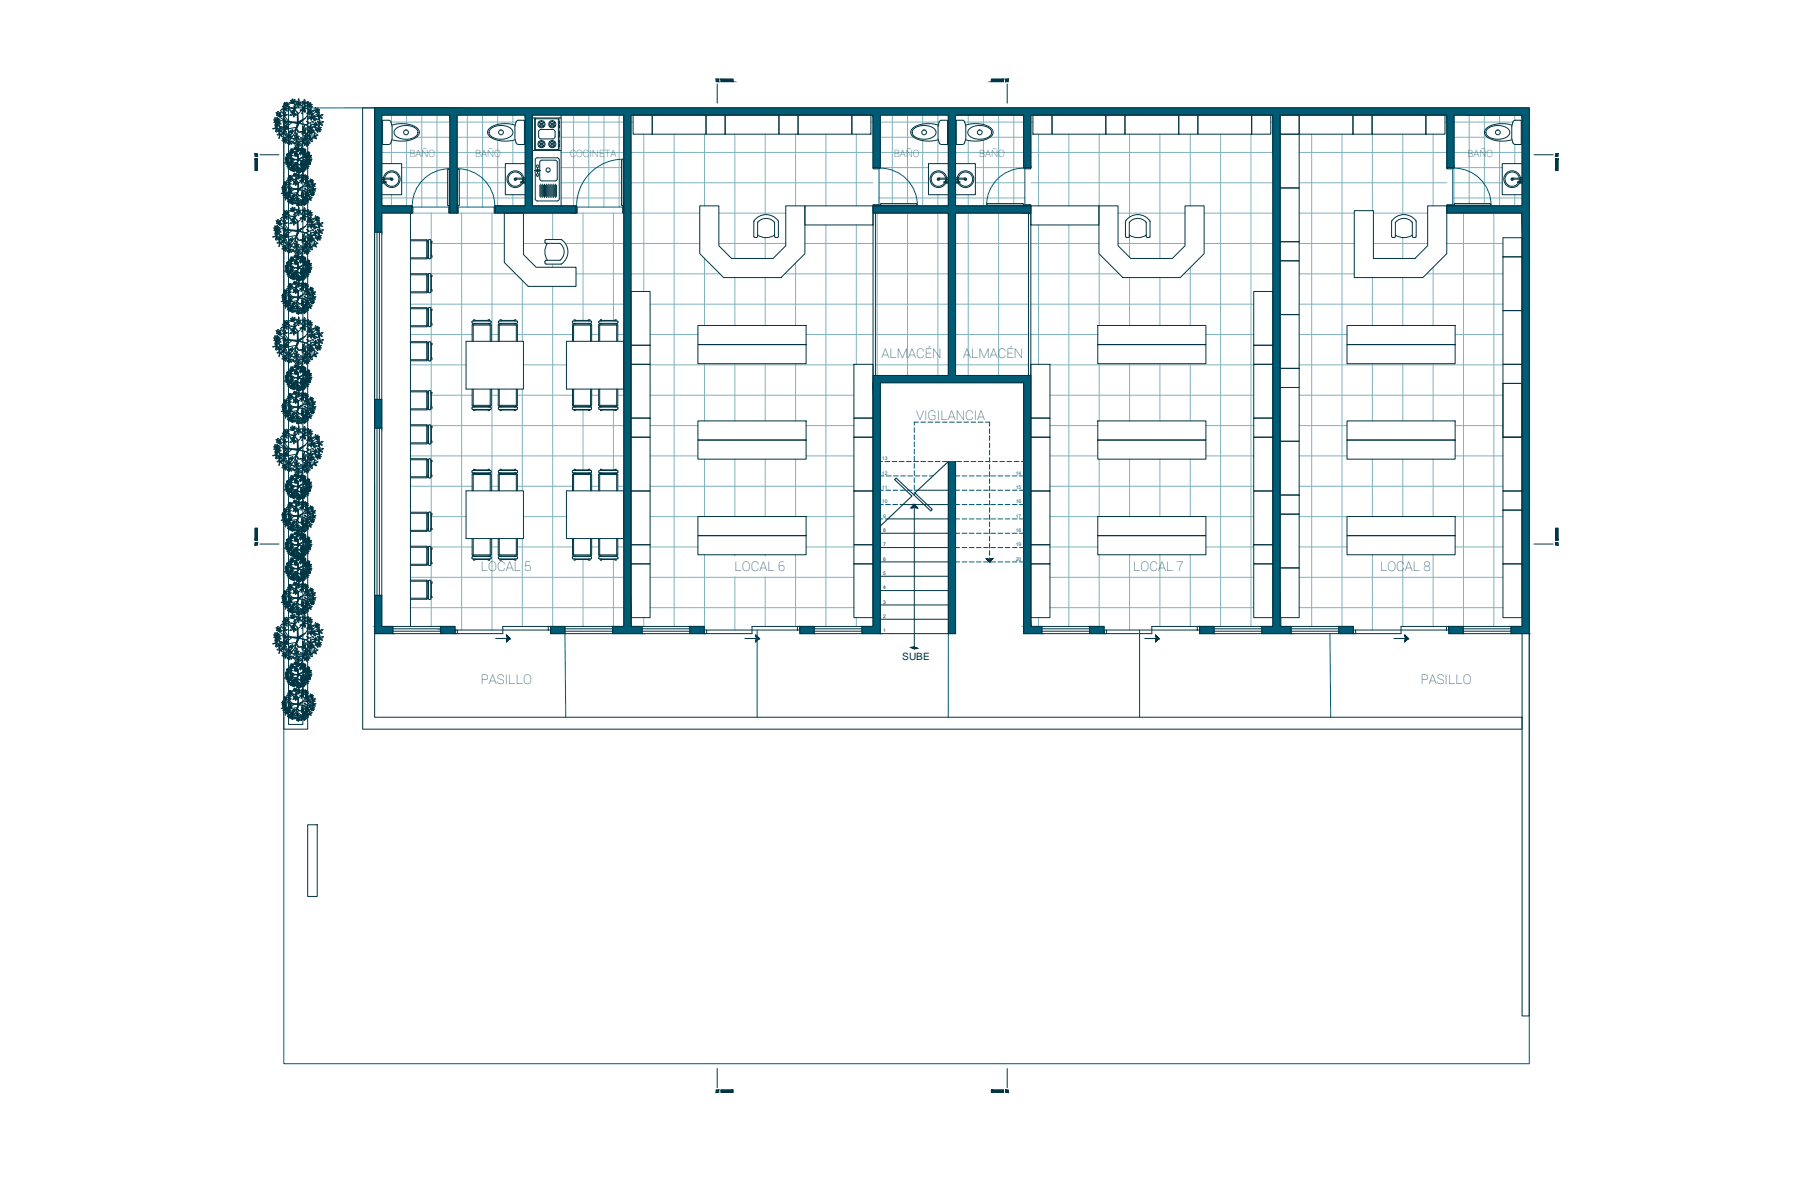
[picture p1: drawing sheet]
<svg xmlns="http://www.w3.org/2000/svg" width="1500mm" height="1000mm" viewBox="0 0 1500 1000" stroke-linecap="round" stroke-linejoin="round" font-family="sans-serif">
<defs><g id="words">
<g font-size="11.2" fill="#003543">
<text x="738" y="300">ALMACÉN</text>
<text x="806" y="300">ALMACÉN</text>
<text x="766" y="351">VIGILANCIA</text>
<text x="402" y="478">LOCAL 5</text>
<text x="615" y="478">LOCAL 6</text>
<text x="948" y="478">LOCAL 7</text>
<text x="1155" y="478">LOCAL 8</text>
<text x="402" y="572">PASILLO</text>
<text x="1189" y="572">PASILLO</text>
</g>
<g font-size="8.4" fill="#003543">
<text x="343" y="132">BAÑO</text>
<text x="397" y="132">BAÑO</text>
<text x="477" y="131">COCINETA</text>
<text x="748" y="132">BAÑO</text>
<text x="819" y="132">BAÑO</text>
<text x="1228" y="132">BAÑO</text>
<text x="755" y="552">SUBE</text>
</g>
<g font-size="4.2" fill="#005c75">
<text x="738" y="385">13</text>
<text x="738" y="397">12</text>
<text x="850" y="397">14</text>
<text x="738" y="409">11</text>
<text x="850" y="409">15</text>
<text x="738" y="421">10</text>
<text x="850" y="421">16</text>
<text x="739" y="433">9</text>
<text x="850" y="433">17</text>
<text x="850" y="445">18</text>
<text x="850" y="457">19</text>
<text x="850" y="469">20</text>
</g>
<g font-size="4.2" fill="#003543">
<text x="739" y="445">8</text>
<text x="739" y="457">7</text>
<text x="739" y="469">6</text>
<text x="739" y="481">5</text>
<text x="739" y="493">4</text>
<text x="739" y="505">3</text>
<text x="739" y="517">2</text>
<text x="739" y="529">1</text>
</g>
</g></defs>
<!-- layer: Losetas -->
<g fill="none" stroke="#80b2c0" stroke-width=".84">
<path d="M327 96v8M340 96v8M353 96v77M366 96v77M391 96v77M404 96v77M416 96v8M429 96v8M480 96v76M493 96v77M505 96v77M518 96v77"/>
<path d="M747 96v74M759 96v74M772 96v8M785 96v9M810 96v8M823 96v8M835 96v74M848 96v74M1216 96v75M1229 96v74M1242 96v74M1255 96v8"/>
<path d="M1267 96v5M319 102h1M319 115h1M327 102h49M327 118v19M340 118v54M348 115h28M382 102h50M382 115h28M416 117v55M429 117v20M439 102h.1"/>
<path d="M439 115h.1M469 102h53M469 115h53M528 102h2M539 112v132M564 112v412M589 112v60M615 112v104M640 112v68M666 112v60M691 112v60M716 112v60"/>
<path d="M729 102h1M736 102h50M736 115h28M772 118v54M785 117v20M793 102h.1M793 115h.1M799 102h1M799 115h1M807 102h49M810 118v19M823 117v55"/>
<path d="M828 115h28M862 102h2M869 112v60M894 112v60M920 112v60M945 112v70M970 112v104M996 112v60M1021 112v412M1047 112v412M1063 102h2M1097 112v412"/>
<path d="M1123 112v412M1148 112v64M1174 112v68M1199 112v60M1209 102h1M1216 102h50M1216 115h28M1255 118v54M1273 102h.1M1273 115h.1M319 128h57M382 128h57"/>
<path d="M469 128h53M528 128h202M736 128h57M799 128h57M862 128h203M1087 128h123M1216 128h57M1267 121v16M336 140h40M336 153h38M376 153h.1M382 140h41"/>
<path d="M382 153h1M384 153h39M469 140h51M469 153h51M521 140h1M521 153h1M528 153h202M735 153h42M736 140h41M816 140h40M816 153h41M862 153h203"/>
<path d="M1087 153h123M1215 153h42M1216 140h41M319 166h55M327 163v9M343 178h79M361 178v24M376 166h.1M382 166h1M384 166h55M386 178v349M412 178v108"/>
<path d="M429 163v9M438 178h84M462 178v22M469 166h51M488 178v90M513 178v90M521 166h1M528 178h57M601 178h56M732 178h61M734 178v136M735 166h58"/>
<path d="M747 172h.1M759 172h.1M759 178v136M785 163v9M785 178v136M799 178h61M799 166h58M810 163v9M810 178v136M835 172h.1M835 178v136M848 172h.1"/>
<path d="M935 178h56M1007 178h58M1087 178h46M1149 178h45M1210 178h63M1215 166h58M1216 172h.1M1224 178v346M1229 172h.1M1242 172h.1M1250 178v346M1267 163v9"/>
<path d="M640 199v17M691 188v336M716 188v117M869 188v117M894 188v336M945 197v18M1174 199v17M361 215v15M361 204h61M438 204h20M473 204h49M528 204h57"/>
<path d="M589 216v56M601 204h56M673 204h57M732 204h61M799 204h61M862 204h57M920 212v60M935 204h56M1007 204h58M1087 204h46M1149 204h45M1210 204h47"/>
<path d="M357 229h2M360 229h71M437 235v51M462 221v3M462 240v284M482 229h40M528 229h74M615 232v40M640 232v40M656 229h74M666 220v52M732 229h61"/>
<path d="M799 229h61M862 229h74M945 232v40M970 232v40M990 229h75M996 224v48M1087 229h46M1148 232v40M1174 232v40M1193 229h64M1199 224v48M343 255h179"/>
<path d="M361 244v15M544 255h186M732 255h61M799 255h61M862 255h187M1087 255h170M343 280h52M361 272v15M411 280h6M433 280h46M495 280h6M517 280h5"/>
<path d="M544 280h40M674 280h56M732 280h61M799 280h61M862 280h56M1009 280h40M1087 280h40M1217 280h40M343 305h47M361 301v27M438 305h36M544 305h170"/>
<path d="M589 304v48M615 304v48M640 304v48M666 304v48M732 305h61M799 305h61M878 305h171M920 304v48M945 304v48M970 304v48M996 304v48M1087 305h170"/>
<path d="M1148 304v48M1174 304v48M1199 304v48M361 331h34M411 331h6M412 326v85M433 331h46M437 326v85M495 331h6M517 331h5M544 331h170M878 331h171"/>
<path d="M1087 331h170M358 356h.1M360 356h162M361 342v15M488 343v50M513 343v50M544 356h40M674 356h40M878 356h40M1009 356h40M1087 356h40M1217 356h40"/>
<path d="M361 370v15M343 382h179M361 399v31M544 382h40M589 384v48M615 384v48M640 384v48M666 384v48M674 382h40M878 382h40M920 384v48M945 384v48"/>
<path d="M970 384v48M996 384v48M1009 382h40M1087 382h40M1148 384v48M1174 384v48M1199 384v48M1217 382h40M343 407h52M411 407h6M433 407h46M495 407h6"/>
<path d="M517 407h5M544 407h170M878 407h171M1087 407h170M361 432h29M438 432h36M544 432h40M674 432h40M878 432h40M1009 432h40M1087 432h40M1217 432h40"/>
<path d="M358 458h.1M360 458h35M361 443v16M411 458h6M412 451v76M433 458h46M437 451v73M495 458h6M517 458h5M544 458h40M674 458h40M878 458h40"/>
<path d="M1009 458h40M1087 458h40M1217 458h40M361 472v15M488 468v56M513 468v56M589 464v63M615 464v1M640 464v1M666 464v60M920 464v60M945 464v63"/>
<path d="M970 464v60M996 464v60M1148 464v63M1174 464v60M1199 464v60M343 483h179M544 483h170M615 483v44M640 483v41M878 483h171M1087 483h170M343 509h179"/>
<path d="M361 500v24M539 517v7M544 509h170M716 517v7M869 517v7M878 509h171M1072 517v7M1087 509h170"/>
</g>
<!-- layer: Muro Relleno -->
<g fill="#005c75" stroke="#005c75" stroke-width=".84">
<path d="M313 90l966 6v-6zM313 90l966 6h-966z"/>
<path d="M1210 96l6 44v-44zM1210 96l6 44h-6z"/>
<path d="M856 96l6 44v-44zM856 96l6 44h-6z"/>
<path d="M730 96l6 44v-44zM730 96l6 44h-6z"/>
<path d="M1273 96l6 76v-76zM1273 96l6 76h-6z"/>
<path d="M793 96l6 76v-76zM793 96l6 76h-6z"/>
<path d="M439 96l6 76v-76zM439 96l6 76h-6z"/>
<path d="M313 96l6 76v-76zM313 96l6 76h-6z"/>
<path d="M1210 172l69 6v-6zM1210 172l69 6h-69z"/>
<path d="M730 172l132 6v-6zM730 172l132 6h-132z"/>
<path d="M414 172l68 6v-6zM414 172l68 6h-68z"/>
<path d="M376 96l6 82v-82zM376 96l6 82h-6z"/>
<path d="M313 172l31 6v-6zM313 172l31 6h-31z"/>
<path d="M313 178l6 16v-16zM313 178l6 16h-6z"/>
<path d="M793 178l6 136v-136zM793 178l6 136h-6z"/>
<path d="M730 314l132 6v-6zM730 314l132 6h-132z"/>
<path d="M313 334l6 24v-24zM313 334l6 24h-6z"/>
<path d="M1273 178l6 346v-346zM1273 178l6 346h-6z"/>
<path d="M1065 96l6 428v-428zM1065 96l6 428h-6z"/>
<path d="M856 320l6 204v-204zM856 320l6 204h-6z"/>
<path d="M730 320l6 204v-204zM730 320l6 204h-6z"/>
<path d="M522 96l6 428v-428zM522 96l6 428h-6z"/>
<path d="M313 498l6 26v-26zM313 498l6 26h-6z"/>
<path d="M369 524l12 3v-3zM369 524l12 3h-12z"/>
<path d="M1264 524l15 6v-6zM1264 524l15 6h-15z"/>
<path d="M1212 524l12 6v-6zM1212 524l12 6h-12z"/>
<path d="M1120 524l12 6v-6zM1120 524l12 6h-12z"/>
<path d="M1056 524l24 6v-6zM1056 524l24 6h-24z"/>
<path d="M1004 524l12 6v-6zM1004 524l12 6h-12z"/>
<path d="M912 524l12 6v-6zM912 524l12 6h-12z"/>
<path d="M856 524l16 6v-6zM856 524l16 6h-16z"/>
<path d="M793 386l6 144v-144zM793 386l6 144h-6z"/>
<path d="M721 524l15 6v-6zM721 524l15 6h-15z"/>
<path d="M669 524l12 6v-6zM669 524l12 6h-12z"/>
<path d="M577 524l12 6v-6zM577 524l12 6h-12z"/>
<path d="M513 524l24 6v-6zM513 524l24 6h-24z"/>
<path d="M461 524l12 6v-6zM461 524l12 6h-12z"/>
<path d="M369 527l12 3v-3zM369 527l12 3h-12z"/>
<path d="M313 524l16 6v-6zM313 524l16 6h-16z"/>
</g>
<!-- layer: Muebles -->
<g fill="none" stroke="#003543" stroke-width=".84">
<path d="M445 99h24v27h-24zM447 99v27M448 99h19v26h-19zM468 99v27M469 96v3M530 96h16v16h-16zM546 96h45v16h-45zM591 96h16v16h-16zM607 96h45v16h-45zM652 96h16v16h-16zM668 96h45v16h-45zM713 96h16v16h-16z"/>
<path d="M864 96h16v16h-16zM880 96h45v16h-45zM925 96h16v16h-16zM941 96h45v16h-45zM986 96h16v16h-16zM1002 96h45v16h-45zM1047 96h16v16h-16zM1071 96h16v16h-16zM1087 96h45v16h-45zM1132 96h16v16h-16zM1148 96h45v16h-45zM1193 96h16v16h-16z"/>
<path d="M320 101h6l1 1a26 26 0 0 1 0 17l-1 2h-6zM328 105a24 24 0 0 1 22 3 5 5 0 0 1-4 8 27 27 0 0 1-18 1M331 108a14 14 0 0 1 18 1 6 6 0 0 1-5 7 12 12 0 0 1-14-4v-2zM410 108a14 14 0 0 1 19 1 5 5 0 0 1-5 7 13 13 0 0 1-15-4v-2zM431 105a24 24 0 0 0-22 3 5 5 0 0 0 3 8 27 27 0 0 0 19 1M432 101h1h6v20h-6l-1-1a25 25 0 0 1 0-18zM451 119l2 1M451 102l2 2M451 109l2-1 10 1 1 1v5l-2 1h-10l-1-2v-4zM453 104l-2 2M453 104l2 2M455 119l-2 1"/>
<path d="M455 102l-2 2M460 119l2 1M460 102l2 2M462 104l-2 2M462 104l2 2M464 119l-2 1M464 102l-2 2M468 110v2M468 113v2M468 105v2M468 102v2M468 118v1"/>
<path d="M764 108a14 14 0 0 1 19 1 5 5 0 0 1-5 7 13 13 0 0 1-15-4v-2zM785 105a24 24 0 0 0-22 3 5 5 0 0 0 3 8 27 27 0 0 0 19 1M786 101h1h6v20h-6l-1-1a25 25 0 0 1 0-18zM800 101h6l1 1a26 26 0 0 1 0 17l-1 2h-6zM808 105a24 24 0 0 1 22 3 5 5 0 0 1-4 8 27 27 0 0 1-18 1M811 108a14 14 0 0 1 18 1 6 6 0 0 1-5 7 12 12 0 0 1-14-4v-2zM1071 112h16v45h-16zM1244 108a14 14 0 0 1 19 1 5 5 0 0 1-5 7 13 13 0 0 1-15-4v-2zM1265 105a24 24 0 0 0-22 3 5 5 0 0 0 3 8 27 27 0 0 0 19 1M1266 101h1h6v20h-6l-1-1a25 25 0 0 1 0-18zM319 137h17v26h-17M439 137h-16v26h16"/>
<path d="M448 133l2-1h16l2 1v33l-1 2h-17l-2-1v-33zM453 121l-2 2M453 134h12l1 2v14v1h-2h-11M453 134l-1 1v1v14v1h1M453 121l2 2M462 121l-2 2M462 121l2 2M468 121v2M469 126v46M793 137h-16v26h16M799 137h17v26h-17M1273 137h-16v26h16"/>
<path d="M319 151v3M319 149v1M320 149h1v1h-1M320 152h2v1h-2M321 152v1M321 150v3M321 149a7 7 0 0 1 10-5 7 7 0 0 1 2 11 7 7 0 0 1-11-2M321 149h6v1M321 150h6M322 150v2M322 149a6 6 0 0 1 8-4 6 6 0 0 1 2 9 6 6 0 0 1-10-1M322 152h1l-1 1"/>
<path d="M327 149a1 1 0 0 1 2 0 1.1 1.1 0 0 1-1 2 1 1 0 0 1-1-1M432 149a1 1 0 0 0-2 0 1.1 1.1 0 0 0 1 2 1 1 0 0 0 1-1M432 150h6M437 152h-2l2 1M437 149a6 6 0 0 0-9-4 6 6 0 0 0-1 9 6 6 0 0 0 9-1M437 150v2M438 149h-6v1M438 152v1M438 149a7 7 0 0 0-10-5 7 7 0 0 0-2 11 7 7 0 0 0 11-2M438 150v3M439 149h-1v1h1M439 152h-2v1h2"/>
<path d="M439 151v3M439 149v1M447 143h5M450 140v5M452 155v9M452 154v11M453 155v9M454 154v11M455 155v9M456 154v11M456 155v9M457 154v11"/>
<path d="M458 155v9M459 154v11M459 155v9M460 154v11M461 155v9M462 154v11M463 155v9M463 154v11M464 155v9M465 154v11M466 155v9M786 149a1 1 0 0 0-2 0 1.1 1.1 0 0 0 1 2 1 1 0 0 0 1-1"/>
<path d="M786 150h6M791 152h-2l2 1M791 149a6 6 0 0 0-9-4 6 6 0 0 0-1 9 6 6 0 0 0 9-1M791 150v2M792 149h-6v1M792 149a7 7 0 0 0-10-5 7 7 0 0 0-2 11 7 7 0 0 0 11-2M792 152v1M792 150v3M793 150h-1v-1h1v1M793 152h-2v1h2M793 151v3M799 151v3"/>
<path d="M799 149v1M800 149h1v1h-1M800 152h2v1h-2M801 152v1M801 150v3M801 149a7 7 0 0 1 10-5 7 7 0 0 1 2 11 7 7 0 0 1-12-2M801 149h6v1M801 150h6M802 150v2M802 149a6 6 0 0 1 8-4 6 6 0 0 1 2 9 6 6 0 0 1-10-1M802 152h1l-1 1M807 149a1 1 0 0 1 2 0 1.1 1.1 0 0 1-1 2 1 1 0 0 1-1-1"/>
<path d="M1071 157h16v45h-16zM1266 149a1 1 0 0 0-2 0 1.1 1.1 0 0 0 1 2 1 1 0 0 0 1-1M1266 150h6M1271 152h-2l2 1M1271 149a6 6 0 0 0-9-4 6 6 0 0 0-1 9 6 6 0 0 0 9-1M1271 150v2M1272 149h-6v1M1272 149a7 7 0 0 0-10-5 7 7 0 0 0-2 11 7 7 0 0 0 11-2M1272 152v1M1272 150v3M1273 149h-1v1h1M1273 152h-2v1h2"/>
<path d="M1273 151v3M1273 149v1M343 178v346M422 178h16v35l11 11h33v16h-40l-20-20zM585 172h16v34l11 10h35l10-10v-34h16v40l-20 20h-48l-20-20zM673 172h57v16h-57zM862 172h57v16h-57zM919 172h16v34l11 10h35l10-10v-34h16v40l-20 20h-48l-20-20zM1133 176h16v40h35l10-10v-34h16v40l-20 20h-57zM632 183a12 12 0 0 1 19 2v13v1l-3-1v-12a9 9 0 0 0-14 1v11l-1 1h-1l-1-1v-13zM634 197a13 13 0 0 0 14 0M943 199l-1-1v-13a12 12 0 0 1 20 0v13v1h-2"/>
<path d="M959 197a13 13 0 0 1-14 0M960 199l-1-1v-12a9 9 0 0 0-14 1v11l-1 1h-1M1167 187v11M1167 186a9 9 0 0 1 15 1v11v1h2l1-1v-13a12 12 0 0 0-21 0v13l1 1h1l1-1M1182 197a13 13 0 0 1-15 0M1257 199h16v16h-16zM343 202h14v14h-14M343 201h14M357 201l1 1v14l-15 1M358 214h.1M358 215h.1M358 202h.1"/>
<path d="M358 203h.1M359 201h1v15v1l-2-1zM360 202h1v1h-1M360 214h1v1h-1M361 203v11M457 200h12a12 12 0 0 1 0 21h-12M457 204h11a9 9 0 0 1 0 14h-11M457 218l-1 1v1l1 1M457 200l-1 1v2l1 1M458 204a13 13 0 0 0 0 14M1071 218h16v45h-16zM1071 202h16v16h-16z"/>
<path d="M1257 215h16v45h-16zM343 230h14v14M343 229h14l1 1v15h-15M358 230h.1M358 231h.1M358 230l2-1v1M358 230v14l1 1 1-1v-14M360 230h1v1h-1M361 231v12M343 258l14 1v14h-14M343 257h14l1 2v14l-15 1M343 244h14"/>
<path d="M358 259h.1M358 260h.1M358 243h.1M358 244h.1M359 257h1M359 257l-1 1v15h1h1v-15v-1M360 259h1v1h-1M360 243h1v1h-1M361 260v11M528 244h16v45h-16zM1049 244h16v45h-16zM1257 260h16v45h-16z"/>
<path d="M358 272h.1M358 271h.1M360 271h1v1h-1M395 269h15M395 269v2h15l1-1M396 272v14M396 272h14v14M396 272h.1M396 269v-1h1v1M396 271h.1M397 268h11M397 271h.1"/>
<path d="M408 269v-1h2v1M408 271h.1M410 271h.1M410 269h1M411 269v1M417 269v1M417 270l1 1M418 269h14M418 269h-1M418 269v-1h1v1M418 271h.1M419 268h11"/>
<path d="M419 271h.1M430 269v-1h1v1M430 271h.1M431 271h.1M432 272h-14v14M432 272h.1M432 272v14M432 269h1l-1 2h-14M479 269h15M479 269v2h15l1-1-1-1M480 272v14M480 272h14"/>
<path d="M480 272h.1M480 269v-1h1v1M480 271h.1M481 271h.1M481 268h11M492 269v-1h1v1M492 271h.1M493 271h.1M494 272h.1M494 272v14M502 269h14M502 269h-1l1 2h14l1-2h-1"/>
<path d="M502 272v14M502 272h14v14M502 272h.1M502 269v-1h1v1M502 271h.1M503 271h.1M503 268h11M514 269v-1h1v1M514 271h.1M515 271h.1M584 272h90v16h-90zM918 272h91v16h-91z"/>
<path d="M1071 263h16v45h-16zM1127 272h90v16h-90zM343 287h14v14h-14M343 286h14l1 1v15h-15M358 288h.1M358 287h.1M358 300h.1M359 286h1v15v1l-2-1zM360 300h1v1h-1M360 287h1v1h-1M361 288v12M390 286h48v40h-48z"/>
<path d="M395 286v-14l1-1h15v15M417 286v-14l1-1h15v15M474 286h48v40h-48zM479 286v-14l1-1h15v15M501 286v-14l1-1h15v15M528 289h16v16h-16zM584 288h90v16h-90zM918 288h91v16h-91zM1049 289h16v16h-16zM1127 288h90v16h-90zM358 301h.1M528 305h16v45h-16z"/>
<path d="M714 305h16v45h-16zM862 305h16v45h-16zM1049 305h16v45h-16zM1071 308h16v16h-16zM1257 305h16v16h-16zM343 328h14M343 327h14l1 1M357 328v14M358 328v14M358 328h.1M358 329h.1M359 327h1v15v1l-2-1z"/>
<path d="M360 328h1v1h-1M361 329v12M395 326v13l1 1h15v-14M396 339h.1M396 326v13M410 326v13h-14M417 326v13l1 1h15v-14M418 326v13h14M432 339h.1M432 326v13M479 326v13l1 1h15v-14M480 326v13"/>
<path d="M480 339h.1M480 339h14M494 339h.1M494 326v13M501 326v13l1 1h15v-14M502 339h.1M502 326v13M516 326v13h-14M1071 324h16v45h-16zM1257 321h16v45h-16zM343 356h14v15h-14M343 356l14-1 1 1v15l-15 1"/>
<path d="M357 342h-14M358 342l-1 1h-14M358 358h.1M358 357h.1M358 341h.1M358 342h.1M359 356h1v15v1l-2-1zM360 341h1v1h-1M360 357h1v1h-1M361 358v11M395 342v1h15l1-1M396 343v1h1v-1"/>
<path d="M396 340v1M397 343h11M397 340v1M408 343v1h2v-1M408 340v1M410 340v1M411 341v1M411 341h-16v1M417 341v1M417 342l1 1M418 341h14l1 1M418 341h-1"/>
<path d="M418 343v1h1v-1M418 340v1M419 343h11M419 340v1M430 343v1h1v-1M430 340v1M431 340v1M433 342l-1 1h-14M479 342v1h15l1-1M479 342v-1h16v1M480 343v1h1v-1M480 340v1"/>
<path d="M481 343h11M481 340v1M492 343v1h1v-1M492 340v1M493 340v1M501 342l1 1h14l1-1M501 342v-1h15l1 1M502 343v1h1v-1M502 340v1M503 343h11M503 340v1M514 343v1h1v-1"/>
<path d="M514 340v1M515 340v1M528 350h16v16h-16zM584 352h90v16h-90zM714 350h16v16h-16zM862 350h16v16h-16zM918 352h91v16h-91zM1049 350h16v16h-16zM1127 352h90v16h-90zM358 370h.1M358 369h.1M360 369h1v1h-1"/>
<path d="M528 366h16v45h-16zM584 368h90v16h-90zM714 366h16v45h-16zM862 366h16v45h-16zM918 368h91v16h-91zM1049 366h16v45h-16zM1071 369h16v45h-16zM1127 368h90v16h-90zM1257 366h16v45h-16zM343 385h14v14h-14M343 384h14l1 1v15h-15M358 386h.1"/>
<path d="M358 385h.1M358 399h.1M358 398h.1M359 384h1v15v1l-2-1zM360 398h1v1h-1M360 385h1v1h-1M361 386v12M395 394h16M395 394v2h15l1-1M395 397l1-1h14l1 1M395 397v14M396 397v14"/>
<path d="M396 397h14M396 397h.1M396 394v-1h1v1M396 396h.1M397 393h11M397 396h.1M408 394v-1h2v1M408 396h.1M410 396h.1M410 397v14M411 394v1M411 397v14"/>
<path d="M417 397l1-1h14l1 1M417 397v14M417 394v1M417 395l1 1M418 394h14h1M418 394h-1M418 397v14M418 394v-1h1v1M418 396h.1M419 393h11M419 396h.1M430 394v-1h1v1"/>
<path d="M430 396h.1M431 396h.1M432 397h-14M432 397h.1M432 397v14M433 397v14M433 394l-1 2h-14M479 394h16M479 394v2h15l1-2M479 397v14M479 397l1-1h14l1 1M480 397v14"/>
<path d="M480 397h14M480 397h.1M480 394v-1h1v1M480 396h.1M481 396h.1M481 393h11M492 394v-1h1v1M492 396h.1M493 396h.1M494 397h.1M494 397v14M495 397v14"/>
<path d="M501 397l1-1h14l1 1M501 397v14M501 394h15h1M501 394l1 2h14l1-2M502 397v14M502 397h14M502 397h.1M502 394v-1h1v1M502 396h.1M503 396h.1M503 393h11M514 394v-1h1v1"/>
<path d="M514 396h.1M515 396h.1M516 397v14M517 397v14M390 411h48v40h-48zM474 411h48v40h-48zM528 411h16v45h-16zM714 411h16v45h-16zM862 411h16v45h-16zM1049 411h16v45h-16zM1071 414h16v16h-16zM1257 411h16v16h-16z"/>
<path d="M343 430h14M343 429h14l1 1M357 430v14M358 430v14M358 430h.1M358 431h.1M359 429h1v15v1l-2-1zM360 430h1v1h-1M361 431v11M584 432h90v16h-90zM918 432h91v16h-91zM1071 430h16v45h-16z"/>
<path d="M1127 432h90v16h-90zM1257 427h16v45h-16zM343 458h14M343 457h14l1 1M357 458v14h-14M357 444h-14M358 458v15h-15M358 444l-1 1h-14M358 460h.1M358 459h.1M358 442h.1M358 443h.1"/>
<path d="M359 457l1 1v15h-2zM360 442h1v1h-1M360 459h1v1h-1M361 460v11M395 451v13l1 1M396 451v13M410 451v13h-14M411 451v13l-1 1M417 451v13l1 1M418 451v13h14M432 451v13M433 451v13l-1 1"/>
<path d="M479 451v13l1 1M480 451v13M494 451v13M495 451v13l-1 1M501 451v13l1 1M502 451v13M516 451v13h-14M517 451v13l-1 1M528 456h16v16h-16zM584 448h90v16h-90zM714 456h16v16h-16zM862 456h16v16h-16z"/>
<path d="M918 448h91v16h-91zM1049 456h16v16h-16zM1127 448h90v16h-90zM358 472h.1M358 471h.1M360 471h1v1h-1M396 464h.1M396 465h14M396 468v1h1v-1M396 465v1M397 468h11M397 465v1"/>
<path d="M408 468v1h2v-1M408 465v1M410 465v1M411 466v1M411 466h-16v2h15l1-1M417 466v1M417 467l1 1M418 466h14h1l-1 2h-14M418 466h-1M418 465h14M418 468v1h1v-1M418 465v1"/>
<path d="M419 468h11M419 465v1M430 468v1h1v-1M430 465v1M431 465v1M432 464h.1M479 466h15l1 1-1 1h-15v-1zM480 464h.1M480 464h14M480 465h14M480 468v1h1v-1M480 465v1"/>
<path d="M481 465v1M481 468h11M492 465v1M492 468v1h1v-1M493 465v1M494 464h.1M501 466h15l1 1-1 1h-14l-1-1zM502 464h.1M502 465h14M502 468v1h1v-1M502 465v1M503 465v1"/>
<path d="M503 468h11M514 468v1h1v-1M514 465v1M515 465v1M528 472h16v45h-16zM714 472h16v45h-16zM862 472h16v45h-16zM1049 472h16v45h-16zM1071 475h16v42h-16zM1257 472h16v45h-16zM343 486l14 1v14h-14M343 486h14l1 1v14l-15 1"/>
<path d="M358 488h.1M358 487h.1M358 499h.1M359 486h1v15v1l-2-1zM360 499h1v1h-1M360 487h1v1h-1M361 488v11M358 500h.1"/>
<circle cx="340" cy="111" r="2"/>
<circle cx="419" cy="111" r="2"/>
<circle cx="453" cy="104" r="3"/>
<circle cx="453" cy="104" r=".8"/>
<circle cx="453" cy="104" r="2.2"/>
<circle cx="462" cy="104" r="3"/>
<circle cx="462" cy="104" r=".8"/>
<circle cx="462" cy="104" r="2.2"/>
<circle cx="773" cy="111" r="2"/>
<circle cx="820" cy="111" r="2"/>
<circle cx="1253" cy="111" r="2"/>
<circle cx="450" cy="139" r="1.1"/>
<circle cx="453" cy="121" r="3"/>
<circle cx="453" cy="121" r=".8"/>
<circle cx="453" cy="121" r="2.2"/>
<circle cx="462" cy="121" r="3"/>
<circle cx="462" cy="121" r=".8"/>
<circle cx="462" cy="121" r="2.2"/>
<circle cx="328" cy="150" r=".6"/>
<circle cx="431" cy="150" r=".6"/>
<circle cx="450" cy="146" r="1.1"/>
<circle cx="450" cy="143" r="1.1"/>
<circle cx="459" cy="142" r="1.8"/>
<circle cx="785" cy="150" r=".6"/>
<circle cx="808" cy="150" r=".6"/>
<circle cx="1265" cy="150" r=".6"/>
</g>
<!-- layer: 0 -->
<path d="M799 96h57M768 410h25M743 434h50M755 422h38M736 458h57M736 446h57M736 470h57M736 494h57M736 482h57M736 518h57M736 506h57M736 530h57" fill="none" stroke="#003543" stroke-width=".84"/>
<!-- layer: H. Medio -->
<g fill="none" stroke="#005c75" stroke-width=".84">
<path d="M237 90v800h1042M765 358v4M768 353h-3v3M770 353h4M776 353h4M782 353h4M788 353h4M794 353h4M800 353h4M806 353h4M812 353h4M818 353h4"/>
<path d="M824 353h4v4M828 359v4M765 364v4M765 370v4M765 376v4M828 365v4M828 371v4M828 377v4M736 398h3M736 386h2M740 386h4M741 398h5"/>
<path d="M746 386h4M747 398h4M752 386h4M754 398h3M758 386h4M759 398h4M764 386h4M765 382v4M765 388v4M765 394v4M765 400v4M765 398h5"/>
<path d="M770 386h4M771 398h4M776 386h4M778 398h3M782 386h4M788 386h4M794 386h4M799 398h4M800 386h4M805 398h4M806 386h4M811 398h4"/>
<path d="M812 386h4M817 398h4M818 386h4M823 398h4M824 386h4M828 383v4M828 389v4M828 395v4M829 398h4M830 386h4M835 398h4M836 386h4"/>
<path d="M841 398h4M842 386h4M847 398h4M848 386h4M853 398h3M854 386h2M736 410h3M741 410h4M747 410h4M753 410h4M759 410h4M765 406v4"/>
<path d="M765 412v3M765 410h3M799 410h4M805 410h4M811 410h4M817 410h4M823 410h4M828 401v4M828 407v4M828 413v4M828 419v4M829 410h4"/>
<path d="M835 410h4M841 410h4M847 410h4M853 410h3M736 434h3M736 422h3M741 434h2M741 422h4M747 422h4M753 422h2M799 434h4M799 422h4"/>
<path d="M805 434h4M805 422h4M811 434h4M811 422h4M817 434h4M817 422h4M823 434h4M823 422h4M828 425v4M828 431v4M828 437v4M829 434h4"/>
<path d="M829 422h4M835 434h4M835 422h4M841 434h4M841 422h4M847 434h4M847 422h4M853 434h3M853 422h3M799 458h4M799 446h4M805 458h4"/>
<path d="M805 446h4M811 458h4M811 446h4M817 458h4M817 446h4M823 458h4M823 446h4M828 443v4M828 449v4M828 455v4M829 458h4M829 446h4"/>
<path d="M835 458h4M835 446h4M841 458h4M841 446h4M847 458h4M847 446h4M853 458h3M853 446h3M799 470h4M805 470h4M811 470h4M817 470h4"/>
<path d="M823 470h4M828 461v4M828 467v3M829 470h4M835 470h4M841 470h4M847 470h4M853 470h3"/>
</g>
<!-- layer: C. Gruesa -->
<path d="M313 90h966v440h-15v-6h9v-346h-63v-6h63v-76h-57v44h-6v-44h-139v428h9v6h-24v-6h9v-428h-203v44h-6v-44h-57v76h63v6h-63v136h63v210h10v6h-16v-210h-120v210h-15v-6h9v-210h63v-136h-63v-6h63v-76h-57v44h-6v-44h-202v428h9v6h-24v-6h9v-428h-77v76h37v6h-68v-6h25v-76h-57v82h-6v-82h-57v76h25v6h-25v16h-6zM313 334h6v24h-6zM793 386h6v144h-6zM313 498h6v26h10v6h-16zM369 524h12v6h-12zM461 524h12v6h-12zM577 524h12v6h-12zM669 524h12v6h-12zM912 524h12v6h-12zM1004 524h12v6h-12zM1120 524h12v6h-12zM1212 524h12v6h-12z" fill="none" stroke="#003543" stroke-width=".89"/>
<!-- layer: C. Delgada -->
<g fill="none" stroke="#003543" stroke-width=".84">
<path d="M599 66h2v2h-2zM603 66h10v2h-10zM829 66h10v2h-10zM841 66h2v2h-2zM241 90h12v516h-12zM303 90h10v510h960v10h-970zM213 133h2v10h-2zM213 129h2v2h-2zM1301 133h2v10h-2zM1301 129h2v2h-2zM730 178v136M732 178v136"/>
<path d="M860 178v136M862 178v136M315 194v140M317 194v140M315 358v140M317 358v140M213 442h2v10h-2zM213 454h2v2h-2zM1301 442h2v10h-2zM1301 454h2v2h-2zM329 528h40M329 526h40"/>
<path d="M383 527h76M459 524h-38v6h-38M473 528h40M473 526h40M537 528h40M537 526h40M591 527h76M667 524h-38v6h-38M681 528h40M681 526h40M872 528h40M872 526h40"/>
<path d="M926 527h76M1002 524h-38v6h-38M1016 528h40M1016 526h40M1080 528h40M1080 526h40M1134 527h76M1210 524h-38v6h-38M1224 528h40M1224 526h40M599 912h2v2h-2zM603 912h10v2h-10z"/>
<path d="M829 912h10v2h-10zM841 912h2v2h-2z"/>
</g>
<!-- layer: C. Media -->
<g fill="none" stroke="#003543" stroke-width=".84">
<path d="M237 86h20v524h-20zM313 194v140M319 194v140M313 358v140M319 358v140M762 425l3-3 3 3h-2l-1-2-1 2zM765 422v120M825 467h2l1 3 1-3h2l-3 3zM329 524h40M329 530h40M381 527h2v3h-2zM424 532l3 2-3 3v-1l2-2-2-1z"/>
<path d="M459 524h2v3h-2zM473 524h40M473 530h40M537 524h40M537 530h40M589 527h2v3h-2zM632 532l3 2-3 3v-1l3-2-3-1zM667 524h2v3h-2zM681 524h40M681 530h40M872 524h40M872 530h40"/>
<path d="M924 527h2v3h-2zM967 532l3 2-3 3v-1l2-2-2-1zM1002 524h2v3h-2zM1016 524h40M1016 530h40M1080 524h40M1080 530h40M1132 527h2v3h-2zM1175 532l3 2-3 3v-1l3-2-3-1zM1210 524h2v3h-2zM1224 524h40M1224 530h40"/>
<path d="M1273 530v320h6v-320M257 690h8v60h-8z"/>
<circle cx="765" cy="542" r=".6"/>
</g>
<!-- layer: Puertas -->
<g fill="none" stroke="#003543" stroke-width=".84">
<path d="M520 133h1v39h-1zM375 141h1v31h-2zM383 141l1 1v30h-1zM730 140h6v1h-1h-5zM856 140h6v1h-5zM1210 140h6v1h-1h-5zM344 172l1 1v5h-1zM376 172v6h-1v-5h1zM382 172l1 1v5h-1zM414 172v6h-1v-5h1zM482 172l1 1v5h-1zM521 172h1v6h-1v-5z"/>
<path d="M730 171h5l1 1h-6zM736 171l31-1v2h-31zM825 171l31-1v2h-31zM856 172l6-1v1h-6zM1210 171h5l1 1h-6zM1216 171l31-1v2h-31z"/>
</g>
<path d="M521 133a39 39 0 0 0-39 39M376 141a31 31 0 0 0-31 31M383 141a31 31 0 0 1 31 31M735 141v30M736 141a31 31 0 0 1 31 31M856 141a31 31 0 0 0-31 31M857 141v30M1215 141v30M1216 141a31 31 0 0 1 31 31M345 173h30M383 173h30M483 173h38" fill="none" stroke="#005c75" stroke-width=".84"/>
<!-- layer: C. Delgada -->
<g fill="#003543" stroke="#003543" stroke-width=".84">
<path d="M213 442h2l-2 10zM215 442l-2 10h2z"/>
<path d="M213 454h2l-2 2zM215 454l-2 2h2z"/>
<path d="M213 133v10h2zM213 133h2v10z"/>
<path d="M213 129v2h2zM213 129h2v2z"/>
<path d="M603 914h10v-2zM603 912h10l-10 2z"/>
<path d="M599 914h2v-2zM599 912h2l-2 2z"/>
<path d="M1301 442l2 10v-10zM1301 442l2 10h-2z"/>
<path d="M1301 454l2 2v-2zM1301 454l2 2h-2z"/>
<path d="M1303 133v10h-2zM1301 133v10l2-10z"/>
<path d="M1301 131l2-2v2zM1301 129v2l2-2z"/>
<path d="M829 912l10 2h-10zM829 912l10 2v-2z"/>
<path d="M841 912l2 2h-2zM841 912l2 2v-2z"/>
<path d="M829 66v2l10-2zM829 68l10-2v2z"/>
<path d="M841 66v2l2-2zM843 66v2h-2z"/>
<path d="M603 66h10v2zM603 66v2h10z"/>
<path d="M599 66h2v2zM599 66v2h2z"/>
</g>
<path d="M600 70v16M843 70v16M217 130h16M1283 130h16M217 455h16M1283 455h16M600 894v16M843 894v16" fill="none" stroke="#003543" stroke-width=".84"/>
<g fill="none" stroke="#003543" stroke-width=".84">
<path d="M230 99l1 1h-1zM231 94l2 1zM232 98v1v1zM232 96l1-1v1l-1 1h-1zM232 93h1l1 2-2-1zM233 99v1l-1 1zM233 100h1v2zM234 96v2zM234 95l1-1-1 1zM235 97l-1-1 1 1M235 92l3-1zM236 89h1l1 2z"/>
<path d="M237 99l2 2h-1zM237 88h3h-1zM238 92v1v1h-1zM238 96h2zM238 86l1 2zM238 92h1l1 1zM238 91h3zM238 94h1l-1 2zM239 86h1v2l-1-1zM239 88h1l-1 2zM240 88l2 2zM240 87h2l-2 1z"/>
<path d="M242 86l1-1 2 1-1 1zM242 96l2-1h1l-2 2zM243 84l2 2zM243 90l3 1zM243 94l3 1zM244 83h1v2zM246 95v1v2zM246 92v-1l-1 2zM246 85h1l-2 1zM246 92v1v2zM246 95h1l1 2zM246 89h1v2l-1-2z"/>
<path d="M246 83l1 1-1 1zM247 88l2-1-2 1zM247 85h1l2 1h-2zM249 88h1v2zM250 83v1v2zM250 87l3 2h-1zM251 86h1l-1 1h-1zM251 92h3h-2zM253 85l2 1h-2v-1zM253 89l1 1-1 2zM253 87h2l-1 1h-1zM253 92v3z"/>
<path d="M254 92l1 2zM254 91l2 2h-1zM255 83v1v2l-1-2zM255 91l3-1zM255 86l1 1v1h-1zM255 89l-1 2zM255 86l3-1zM257 100l3-2-1 1zM257 94h2l-2 1zM258 90v1M258 88l1 2zM258 85l1 1-1 2-1-2z"/>
<path d="M258 92l2 2-1-1zM259 89l2 1zM259 94h1v1l-1 1v-1zM259 86h1l-1 2zM260 88l1-1-1 1zM260 94l2 1h-1zM260 91v2v-1zM260 93l2-1 1 1h-1zM260 98v3zM261 98l2 3zM261 95v3zM261 98l2-1v1h-1h-1z"/>
<path d="M263 98l2 2zM264 90l1 1-1 2v-2zM264 93l2 1h-1zM265 96l2 1h-1zM265 93l2 1h-1zM265 91h1l-1 2zM266 92h1l-1 1zM267 95v2zM267 98v1v1zM267 98l3 1h-1zM268 97l1-1h1l-2 2-1-1zM228 108l3-1z"/>
<path d="M229 100l2 1zM230 102l2-1-1 1h-2zM230 105h1l1 2-2-1zM230 103l2-1zM230 104l2-1-2 2zM230 110l2-1h1l-2 1zM231 107l3 2zM231 107v2zM232 113l2-1-1 1zM232 104v2v-1zM232 103l1 1 1 1zM233 102l1 1 1 1h-1z"/>
<path d="M234 109v1v2zM234 106v1v1zM234 109h1l1 1zM234 113l-1 3zM235 113l1 1zM235 108l1-1h2l-2 1zM236 117h2l-1 1h-1zM236 116l2 1zM236 110h1v1l-1 2zM237 102l1-1 1 1zM237 106l2 1zM237 111l2 2z"/>
<path d="M238 110l2 1zM238 115h1v2zM238 102h1l-1 3zM239 117v1l-2 1zM239 107v2l-1-1zM239 115l2-1-2 1zM239 105h1v1l-1 1v-1zM239 102l1 1v1zM239 112h1l1 1h-1zM239 107l2 1h-1zM239 117l1 2-1 1v-1zM239 106h2z"/>
<path d="M240 102h2h-2zM240 119h2l-1 1zM241 117l1 2zM241 115h1v2zM242 110v1v3zM242 114l3 2h-2zM242 119h1l1 2zM242 120v1zM242 110l3 2zM242 113h2l-2 1zM242 119l2-1zM243 109l1 2z"/>
<path d="M244 108l1 1-1 2zM245 119l2 2zM246 116h2l-3 1zM246 113h1l1 2-2-1zM247 119h1l1 2-2-1zM248 116v1v2zM248 111l1 1-1 3zM248 109h1l1 2zM248 115l3 2h-1zM249 114h1l-1 1zM250 118v1l-1 2zM251 110h3z"/>
<path d="M251 119l3-1zM252 115l1 1 1 1-2-1zM253 108l1 1v1zM253 111l1-1v1l-1 2v-1zM253 106h1v2zM254 118v1l-1 1zM254 113l3 1zM254 118l3-1-1 1zM254 115l1 1-1 1zM255 111l1 2zM255 119h1l-1 1zM255 107h1l-1 3v-1z"/>
<path d="M257 115v-1l-1 2zM257 119h1l1 1zM257 102l1 1zM257 120l1 2zM257 108h2l-2 1zM258 106l2 1h-2zM258 113l-1-1 1 2M258 115l2 1h-2h-1zM258 110l2-1zM258 111l1-1-1 1zM258 117h2v1h-2zM259 113l1 1v2l-1-1z"/>
<path d="M259 111h1l-1 2zM260 110l1 1v1zM260 104v1v2zM260 116l1 1v1v1l-1-2zM260 109l2 1 1 1h-1zM260 108l3 2h-1zM261 107l1-1-1 2h-1zM261 116l1-1-2 1zM261 104l3 1zM263 115h2v1h-1zM263 112v2zM263 114l3-1z"/>
<path d="M264 105l-1 2zM264 106v1v2zM264 102l1 1v2l-1-2zM265 108h1l-1 2zM266 101l1 2h-1zM266 107h3l-2 1-1-1zM266 109v2l-1-1zM266 108l3 1zM267 109l1 1h-1zM267 104v-1l1 1-1 2v-1zM267 100v3zM267 103l3 2z"/>
<path d="M268 103l2-1h1l-1 1zM238 136h2zM238 136h.1M239 132l1 1zM239 133h1l-1 1zM239 132h1zM239 135l1 1zM239 134h1zM239 134h1l-1 1zM239 137h1M240 129l1 1zM240 136l1 1"/>
<path d="M240 136v1M240 136l-1 1M240 137h1l-2 1zM240 131v1zM240 139h1zM240 134v1zM240 129h1zM240 134l1 1zM240 134h2zM241 132l-1 1zM241 130h-1h1M241 130h.1"/>
<path d="M241 132v1zM241 137v1zM241 130v1zM241 130l1 1M241 135v2zM241 129h1l-1 1zM241 137l1 1zM241 139v2zM242 139v1zM242 136h1zM242 128h.1M242 126l1 1z"/>
<path d="M243 138l-1 1zM243 133h1zM243 131l1 2zM243 135l1 1zM243 138l1 1zM243 126h1zM243 138h1zM243 128v1zM243 130h2zM243 125h1zM243 127l-1 1M244 134v-1l-1 2z"/>
<path d="M244 127h1zM244 129l-1 1zM244 128l1 1zM244 128h.1M244 136v1zM244 135v1zM244 133l1 2zM244 125v1M244 139h1zM244 136h1l-1 1zM244 136h1zM244 126v1z"/>
<path d="M244 138h.1M244 126h1M244 126v-2l1 2M244 133h2zM244 126l1-1zM245 126l1 1zM245 138v2zM245 140l2 1zM246 138h1zM246 125h1zM246 139l-1 1zM246 137l1 1"/>
<path d="M246 137h.1M246 124l1 1zM246 127h2zM247 137v1zM247 123v1zM247 129h1M247 122l2-1-1 1h-1zM247 130l1 1zM247 128h1h-1zM248 129h-2l1 1h-1h1M248 124l-1 1zM248 128v1z"/>
<path d="M248 139l1 1zM248 130h1zM248 126v1zM248 123l-1 1zM248 126l1-1zM248 124l2 1zM249 138v2zM249 137l1 1zM249 122h1l-1 1zM249 121h1l2 1h-1zM249 140h1h-1zM250 126v1z"/>
<path d="M250 123v2zM250 125l1 1zM250 125l1-1-1 1zM250 138h2zM250 128h2zM251 124l1 1zM252 137v1zM252 126v2zM252 138l-1 1zM252 135v2zM252 125v1zM252 128l-1 2z"/>
<path d="M252 128l1 1zM252 128l1 1-1-1M252 128h.1M252 140h2zM252 139v1M252 123l1 2zM252 138l1 1zM253 120v1v2zM253 125v1zM253 126l-1 1zM253 136v2zM253 125l1-1-1 1z"/>
<path d="M254 133h-1M254 133v1zM254 132l1-1zM254 129l-1 1zM254 137l1-1zM254 138h.1M254 135l1 1zM254 127h-2M254 127h.1M254 139v1M254 126l1 1zM254 137h1z"/>
<path d="M254 138h1zM254 124v2zM254 128l1 1zM255 126l1 1zM255 139v2zM255 129v1zM255 136h.1M255 125l-1 1zM255 138v1zM255 126l1-1zM255 129l1 1zM255 138l1 1z"/>
<path d="M255 134v2zM255 127v2zM255 129l2-1zM255 137l2 1zM255 136l2 1zM255 131v2zM255 120h1v1l-1 1zM255 131h1M256 131l1 2zM256 136h-1zM256 130l-1 1M256 130v1"/>
<path d="M256 131h1h-1zM256 134l2 1zM256 121l1 1h-1zM257 131l1 1zM257 139v1zM257 140l1-1zM257 135v1zM257 136v1zM257 127v1zM257 129h1zM257 133l1 2zM258 130l1 1z"/>
<path d="M258 129h1zM258 136v1zM258 127v1zM258 133l1 1zM258 137v1zM258 128h1zM258 136h2zM259 131v1zM259 136l1 1zM259 134v1zM259 137v1zM259 129v2z"/>
<path d="M259 131l1 1zM259 134l1 1zM259 132v2zM259 134l2-1zM260 130h1l-2 1zM236 157h1zM236 156l1 1zM237 160l1 1zM237 159l1-1zM237 159h1l-1 1zM237 153h1zM238 155v2z"/>
<path d="M238 158h-2h1M238 158h-1M238 159v2zM238 152h1v1zM238 158l2 1zM238 159l1 1zM238 159h.1M238 156v2zM239 153l-2 1h2M239 153v1M239 156v1v1zM239 154v1z"/>
<path d="M239 153h1h-1zM240 155l-1-1 1 1M240 151l2-1zM241 149h1v1zM241 141h.1M241 158h1zM241 156l2 1h-1zM242 148h1zM242 151l-1 2zM242 154h2zM242 147l1 1zM242 158h1l-1 2z"/>
<path d="M242 150h2zM242 153l1-1-1 2zM242 151l1 1zM242 141l1 1zM243 141h.1M243 150h.1M243 158l1 2-1-1zM243 147h1l-1 1zM243 149v1zM243 142h1l-1 1zM243 158h2zM243 140l1 1z"/>
<path d="M243 149l2 1zM244 148h1h-1zM244 140h1zM244 141v2zM245 147h2zM245 154l2-1zM245 140v1zM245 142h1M245 142v1l1-1M245 146l2 1zM246 150h2zM246 143l-1 1z"/>
<path d="M246 152l1 1zM246 142l1 1-1-1M246 142h.1M246 145l1 1zM247 142h-1M247 142h.1M247 153v2zM247 151h1l-1 1zM247 147l1-1-1 1zM247 142l1 1zM247 153v-2l1 1-1 1 2 1-1-1M247 141h2z"/>
<path d="M247 149l1 1zM248 145l-1 1zM248 143h1zM248 148h1h-1zM248 144l1-1zM248 146h1l1 1zM249 141v1zM249 140l2 2zM249 144h1l-1 1zM249 143l2 1zM249 148h1M250 148v1v1z"/>
<path d="M250 142v1zM250 145v2zM250 148l2 1zM251 147h-1zM251 142h1zM251 140l1 2zM251 151h2zM251 143v1zM252 142l-1 1zM252 140h.1M252 140v2zM252 143h1l-1 1z"/>
<path d="M252 149l1 1-1 1zM252 148h2h-2zM252 141h1l-1 1zM252 143l1-1-1 1zM252 151v2zM253 151l1 1zM253 145l1 2zM253 151l2-1zM253 140h1l-1 1zM253 143v1zM253 143l1 1zM254 142l1 1z"/>
<path d="M254 147h-2h1M254 147h-1M254 147v2M254 147v1v1M254 149l-1 1zM254 147h1h-1zM255 158l1 1zM255 141l-1 1 1-1M255 141h.1M255 156l2-1zM255 153l1-1-1 1zM255 141h-1h1"/>
<path d="M255 141l1 1-1-1M255 150h.1M255 149l2 1zM256 141v-1l-1 1zM256 146l-1 2zM256 151l1 1zM256 149h2zM256 153l1-1v1v1zM257 150h-1M257 147l-1 1zM257 148h1zM257 140l1 1z"/>
<path d="M257 152l1 1zM257 159v3zM257 150v2zM257 152l2-1zM257 156v1zM257 155h1M257 155l2 2zM258 153l-1 2zM258 155h1l-1 1zM258 159l2 1zM258 159h.1M259 156h1z"/>
<path d="M260 150v2zM260 158v2zM260 152l1 1zM260 154l2 1zM261 152h1zM261 150l-1 2zM261 158l1 1zM261 151h1zM262 159v1v1zM262 153v2zM262 155v2zM262 155l1 1z"/>
<path d="M262 157v1zM262 159l2 1zM262 159l2-1zM262 154h2l-2 1zM264 156h-1M235 162l2-1zM235 162h.1M236 180h1l1 1zM237 164l2-1zM237 179l3-1-1 1zM237 161l2 1zM238 162l-1 1z"/>
<path d="M238 165h1zM238 176l1 2zM239 167h.1M239 163v2zM239 161h1l-1 1zM239 162l1 2-1-1M239 179h1l-1 1zM239 165v2zM239 176h1v2l-1-1zM240 165l1 1zM240 162l2-1zM240 179l2 1z"/>
<path d="M240 178h2h-2zM241 168h1l-1 1zM241 167l1 1zM241 164l-1 1zM241 164l2 2zM241 160l1 1M242 164h1zM242 176h1l2 1h-1zM242 168l-1 2zM242 167l1 1M242 161l1 2zM243 167l1-1-2 1z"/>
<path d="M243 160v1zM243 165l1 1h-1zM243 161l1 1h-1zM243 168v2zM243 161h1zM243 174l2 2zM244 170h1h-1zM244 168l1 1zM244 167v1zM244 163v3zM244 173l1 1v1zM245 166l1 2z"/>
<path d="M245 170h1v1zM245 170l-1 1zM245 164h1zM245 166l1-1-1 1zM245 169h1zM245 163l1 1zM246 176l1-1-2 2zM246 179l1 2-1-1zM246 162l1 1-1 1zM246 174h1l-1 2zM247 170l1 1zM247 178h2l-2 1z"/>
<path d="M247 168l2-1-2 1zM247 175h1l2 2-2-1zM248 170l1 1zM248 171h2l-1 1zM249 168v1zM249 167l-1-1h-1l1 1M249 167h-1M249 164v3zM249 162l1 2zM249 167l2 1zM249 178l1 1v2zM250 171v1v1z"/>
<path d="M250 166l-1 1zM250 171h1h-1M250 171h.1M250 173v1v3zM250 177l3 2h-1zM250 169v2zM251 176h1l-1 1h-1zM251 164h2zM251 169h2zM251 167l2 1zM252 171v1zM252 162l1 1z"/>
<path d="M252 161l1 1zM252 164h1l-1 1zM253 176h1l1 1h-1zM253 169l-1 1zM253 166h.1M253 166h2zM253 169l2-1-1 1zM253 167v2zM253 180h1l-1 2zM253 164l1 1zM253 177h2l-1 1h-1zM254 170h1h-2z"/>
<path d="M254 170l-1 1zM254 162v-1v2zM254 167v1M255 174v2l-1-1zM255 171v1zM255 167v-1l-1 1zM255 169l2 1zM255 170l1 1zM255 177h1v2h-1zM255 162h1l-1 1zM255 179l-1 2zM255 160h1l1 1z"/>
<path d="M255 177l3-1zM255 165v1M255 163h2zM255 164h1h-1zM256 168h1l-1 1zM256 166l1 1zM256 164h1l-1 1zM257 168l-2-1 1 1M257 168h-1M257 164l1 1zM257 168l1 1h-1zM257 163l2 1z"/>
<path d="M257 162l2 1zM257 161h1l-1 1zM258 167h1l-2 1zM258 179l1 2zM258 176h1l-1 3-1-2zM259 167l1 1zM259 179l2 1zM259 165v1zM259 166l2-1zM259 160h1l-1 1zM259 177h1l-1 1zM260 178h1l-1 1z"/>
<path d="M260 161v2zM261 162l-1 1zM261 165v1M261 161h2l-1 1zM261 163v1zM261 162l2 1zM262 163v1zM228 198l3-1zM228 198h.1M229 191l2 1zM230 192h2l-1 1h-2zM230 189l1 1h-1z"/>
<path d="M230 195l1 1 1 1-2-1zM230 193h2zM230 194h2l-2 1zM231 185l2 1zM231 198l3 1zM231 198v2zM232 189v2zM232 186h1l-1 1h-1zM232 195v1zM232 184h1l1 1h-2zM232 194h1l1 2zM233 193h1l1 1h-1z"/>
<path d="M233 190v1l-1 1zM233 190l1 1v2zM234 200v2zM234 186v2zM234 197v2zM234 185h1l-1 1zM234 199h1l1 2zM235 198l1-1h2l-2 2zM235 188l-1-2 1 2M235 182h3zM237 192h1h1zM237 189l2 3-1-1z"/>
<path d="M237 196l2 1zM238 182v1v1l-1 1zM238 187h2zM238 181h3zM238 185l1-1-1 3zM239 182l1 2zM239 198v2l-1-1zM239 192l-2 4zM239 195h1v1l-1 1zM239 193l1 1v1zM239 197l2 1-1 1v-1zM239 197h2z"/>
<path d="M240 192h2l-2 1zM242 187l2-1h1l-2 1zM243 200h1v1zM243 181h3zM243 181h.1M243 184l3 1zM244 199l1 1-1 1zM246 186v1v1zM246 182l-1 1zM246 183v1v1zM246 186h1l1 1zM248 199h1l1 2z"/>
<path d="M251 183l1-1h2l-2 1zM253 199l1 1zM253 196l1 1v2zM253 183v3zM254 183l1 1zM254 182l2 1v1l-1-1zM255 182l3-1zM255 198l1-1-1 4v-2zM257 192l1 2zM257 185l2-1-2 2zM257 199l2-1-2 1zM258 196l2 2-2-1z"/>
<path d="M258 189h2l-3 1zM258 182l2 2h-1zM259 185l1-1v1l-1 2v-1zM260 184l2 2h-1zM260 194v1v3zM260 181v3v-1zM260 200h2l1 2h-1zM260 198l3 2h-1zM260 184l2-1h1l-1 1zM260 189v2zM261 189l2 2zM261 197h1l-1 1h-1z"/>
<path d="M261 186v2zM261 188h2v1h-1h-1zM261 194l3 1zM263 189l2 1zM264 196v-1l-1 2zM264 197v1v1zM264 180l1 1-1 3v-2zM264 193l1 1v1l-1-2zM264 184l2 1h-1zM265 186l2 2h-1zM265 184h2l-1 1zM265 198h1l-1 2z"/>
<path d="M265 181h1l-1 2zM266 192l1 2-1-1zM266 183l1-1-1 1zM266 197h3l-2 1h-1zM266 199v2h-1zM266 198l3 1zM267 194l1 1-1 1zM267 199l1 2h-1zM267 185v3zM267 188v3l-1-1zM267 188l2 2zM267 191v2z"/>
<path d="M267 194l3 1zM268 193l2-1h1l-1 1zM268 187l1-1 1 1-2 1h-1zM230 201l2-1h1l-2 1zM232 203h2l-1 1zM234 203l-1 3zM235 203l1 2zM236 208h2h-1h-1zM236 206l2 1zM236 201h1v1l-1 1zM237 201l2 3zM238 201h2z"/>
<path d="M238 206h1v1zM239 208v1l-2 1zM239 205h2l-2 1zM239 204h.1M239 203l1-1 1 2h-1zM239 207l1 2-1 1zM240 220h1zM240 219l1 1zM241 208l1 1zM241 209l1 1-1 1-1-1zM241 220h1h-1zM241 205l1 1v2z"/>
<path d="M242 201v1v2zM242 205l3 2-2-1zM242 218h1zM242 210l1-1 1 2zM242 210v2zM242 201l3 1zM242 204l2-1-2 1zM242 209h2zM243 217v1zM243 216h1zM243 218v2zM243 215l1 1z"/>
<path d="M244 218h1zM244 220l-1 1zM244 218l1 1zM244 218h.1M244 215l1 1zM244 216h.1M245 216l1 1zM245 209l1 1 1 1zM245 216h-1M245 216h.1M246 207l2-1-3 1zM246 215h1z"/>
<path d="M246 204h1l1 1h-2zM246 214l1 1zM246 218h2zM247 210h1l1 1h-2zM247 214h.1M247 220h1M247 212l2-1-1 2h-1zM247 218h1l-1 1zM248 220l-2-1 1 1M248 215h-1zM248 207v1v1zM248 220v-1v1"/>
<path d="M248 217v1zM248 220l1 1-1-1M248 214l-1 1zM248 202l1 1-1 2zM248 214v1M248 216h1zM248 215h2zM248 206l3 2h-1zM249 212h1v1l-1 1v-1zM249 205h1l-1 1zM249 211h1l2 1-1 1zM250 216v1z"/>
<path d="M250 214v1zM250 216l1 1zM250 216h.1M250 209v1l-1 1zM250 215h1l-1 1zM250 219l2-1zM251 201h3zM251 209l3-1zM251 215h1zM252 206h1l1 2-2-2zM252 217v1zM252 216h.1"/>
<path d="M252 219l-1 1zM252 219h1zM252 218l1 1zM252 214l1 1zM252 218h2zM252 216l1 1M253 211v1v1zM253 215l-1 1M253 215v2M253 217l-1 1zM253 219h.1M253 215h1z"/>
<path d="M253 201h1l-1 2v-1zM254 220v-1l-1 1zM254 218h.1M254 208v1l-1 1zM254 216l1 1zM254 204l3 1zM254 215v1zM254 218l1 1zM254 205l1 1-1 2zM255 217h1zM255 201l1 2zM255 220v1z"/>
<path d="M255 215l-1 1zM255 210l1-1-1 2zM255 207l2 1h-3zM255 216h1zM255 219h.1M255 219l1 1zM255 218v1zM255 219h2zM255 211h1l-1 1zM256 211l1 1v1l-1-1zM257 205l-1 2zM257 209h1l1 1v1z"/>
<path d="M257 210l1 2zM257 217v2zM257 219l1 1M258 203l-1-1v1l1 2M258 206l2 1h-2l-1-1zM258 200h2zM258 201h1l-1 1zM258 219h1zM258 218v1zM258 219l1-1zM258 220h.1M258 208h2l-2 1z"/>
<path d="M259 220v1zM259 204h1v2l-1-1zM259 202h1l-1 1zM260 201h1v2zM260 207h1v2h-1zM261 206h1l-2 1zM263 205l2 1v1zM263 202v3zM263 205l3-1zM238 227h.1M239 223h1zM239 222l1 1z"/>
<path d="M239 225l1 1zM239 225h1h-1zM239 228h2zM239 228h1M240 226l-2 1M240 227h1M240 227l-1 1zM240 222v1zM240 220h1l-1 1zM240 230l1-1zM240 223l-1 1M240 225v1z"/>
<path d="M240 224l1 2zM240 224h-1h1M240 224h.1M240 224l2 1zM241 222l-1 1zM241 240h1v1zM241 231h.1M241 223v1zM241 228v1zM241 220v1M241 221h1M241 226v1z"/>
<path d="M241 227l1 1zM241 229h.1M241 230v1zM242 239h1zM242 230h.1M242 237l1 2zM242 232h1zM242 226h1l-1 1zM243 231v1zM243 228l-1 2zM243 224h1zM243 222l1 1z"/>
<path d="M243 226h1zM243 239v1zM243 237h1l-1 2zM243 229l1 1zM243 233l1-1-1 1zM243 228h1zM243 231l1 1zM243 221h2zM243 239l2 1zM244 224l-1 2zM244 227v1zM244 238h1l-2 1z"/>
<path d="M244 225v1zM244 229l1 1zM244 232v1zM244 224h.1M244 224l1 1-1-1M244 226h1h-1M244 224h2zM245 226v1l-1-1M245 233h1l-1 1zM245 232l1 1zM245 237l2 1zM245 230l-1 1"/>
<path d="M245 230h.1M245 231v1zM245 228v2zM245 236l2 1zM245 230l2 1zM246 233l-1 1zM246 228l1 1zM246 230h-1zM246 233h.1M246 233l1-1-1 1 1 1-1-1M246 235l1 2zM247 227v2z"/>
<path d="M247 233l1 1zM247 220l-1 1 1-1M247 237h1l-1 1zM247 220l1 2zM247 231h2zM247 239l1 2zM248 230l1 1zM248 236l-1 1zM248 233l1 1zM248 239l2-1-2 1zM248 234h1zM248 237h1l1 1z"/>
<path d="M249 232v1zM249 229v2zM249 227l1 1zM249 231l2 1zM249 234l1 1h-1zM249 230h1l-1 1zM249 234l2 1zM250 239v1zM250 233h.1M250 235v3zM250 233v1zM250 238l2 1z"/>
<path d="M250 228h.1M250 228h2zM251 237l-1 1zM251 233l1-1zM251 231l1 1zM251 234v1zM252 227v1zM252 229l-1 1zM252 226v1zM252 232l-1 1zM252 230h2zM252 230h.1"/>
<path d="M252 231v1M252 231h.1M252 229l1 1zM252 240h1l-1 1zM252 234l1-1-1 1zM252 238h2l-2 1zM252 233h1l-1 1zM252 232h1h-1zM253 227v-1v2zM253 236l1 1zM253 234v1zM253 231l1-1-1 1z"/>
<path d="M253 233l1 1zM253 224h1zM254 233h1zM254 238l-2-1 1 1M254 238h-1M254 222h1zM254 238v1zM254 239l-1 2zM254 227h1zM254 238l1-1zM254 229h.1M254 226l1 1z"/>
<path d="M254 230v-1v1M254 231h1zM254 228h1zM254 228h1l-1 1zM255 230v1zM255 229v1zM255 232l-1 1 1-1M255 232h.1M255 222v1zM255 228l1 1zM255 225v2zM255 231l1 2-1-1"/>
<path d="M255 231v1M255 228l2 1zM255 227l2 1zM255 239l1 1zM255 221h1M256 222l1 1zM256 226l-1 1zM256 231h-1zM256 237l-1 2zM256 220l-1 1M256 220v1M256 222l1-1-1 1z"/>
<path d="M256 225h2zM256 239l2 1zM257 238l-1 1zM257 239l1-1zM257 222l1 1zM257 231h1zM257 229v1zM257 230h1zM257 226h.1M257 226v2zM257 224l1 1zM258 221h1z"/>
<path d="M258 227v1zM258 223l1 2zM258 226h2zM259 222v1zM259 227h1zM259 225v1zM259 228h.1M259 221l1 1zM259 225h1M259 223v1zM259 224h2zM260 221h1h-2z"/>
<path d="M260 225h.1M235 252h2zM236 247l1 1zM236 248h2l-2 1zM236 246l1 1zM237 250l1 2zM237 249h1zM237 250l1-1-1 1zM237 254l2-1zM237 243l1 1zM237 252l2 1zM238 252l-1 1z"/>
<path d="M238 244h1l-1 1h-1zM238 246v1zM238 256l1-1zM238 250v1zM238 243h1v1zM238 249l2 1zM238 244h.1M238 249l1 2zM238 249h.1M238 247v1zM239 258h.1M239 247v2z"/>
<path d="M239 253v2zM239 244v1zM239 244l1 1M239 251l1 1-1 1zM239 243h1l-1 1zM239 244h.1M239 253l1 1zM239 256v2zM240 256l1 1zM240 253l2-1zM240 241h2zM241 259h1h-1z"/>
<path d="M241 258h1zM241 254l-1 2zM241 248h1zM241 246l2 2zM241 254l2 2zM241 251l1 1M242 260v-1l-1 1zM242 254h1zM242 241v1l-1 1zM242 258l1 1zM242 245l2-1zM242 252h.1"/>
<path d="M242 249l1-1-1 3zM242 241h2zM242 243h1l-1 2zM242 259h.1M242 241l1 1zM242 252l1 1zM243 257h1l-2 1zM243 251v1zM243 249l1 1h-1zM243 255l1 1h-1zM243 252h1l-1 1zM243 259v2z"/>
<path d="M243 251h1zM243 248h2zM244 259l1 1zM244 257v2zM244 254v2zM245 257l1 1zM245 254l1 1zM245 256h1l-1 1zM245 260h1zM245 245l2-1zM245 253l1 2zM246 241h2z"/>
<path d="M246 240v1M246 253h1l-1 1zM247 244v2zM247 241h1l-1 1zM247 258h2h-2zM247 244l-1-1h1l2 2-2-1M247 242h1l-1 2zM247 256h1l1 1zM249 258v2zM249 255v2zM249 253l1 1zM249 258l2 1z"/>
<path d="M250 257h-1zM250 260v1zM251 254h2zM251 242l2-1zM251 260l2-1zM251 257l2 2zM252 253l1 1zM252 251l1 2zM252 255h1l-1 1zM252 242v2zM253 242l1 1zM253 259l-1 2z"/>
<path d="M253 256h.1M253 241l1 2zM253 256l2 1zM253 259l2-1-1 1zM253 257v2zM253 241h2zM253 255l1 1zM254 252v2zM255 257l-1 1zM255 260l2 1zM255 248l1 1zM255 247l2-1z"/>
<path d="M255 243h1l-1 1zM255 253h1h-1zM255 251h1l1 1zM255 256v-1v2M255 254l2-1zM255 254h1l-1 1zM256 241l1 2zM256 256l1 2zM256 255h1l-1 1zM256 243h1v1zM257 259l-1 1 1-1M257 259h.1"/>
<path d="M257 243l1 1zM257 246v1zM257 250v2zM257 258h-2l1 1M257 258l-1 1M257 254l1 2zM257 258l1 2-1-1M257 258v1M257 241v1zM257 253l2 2zM257 243l2-1zM257 252l2 2z"/>
<path d="M257 245h1M257 246l2 2zM257 252h1h-1zM258 258l1-1-2 1zM258 244v1zM258 246l1-1-1 1zM258 250h2zM259 257l1 1zM259 246l1 1zM259 255v2zM259 257l2-1zM259 251l1-1-1 2z"/>
<path d="M260 252v1zM260 240v2zM260 249v1zM260 242l1 1zM260 244l2 2zM261 242l1 1zM261 252l-1 2zM261 241l-1 1zM261 248l1 1zM261 242l1-1zM261 252h2h-1zM261 253v1z"/>
<path d="M261 252l2 1zM262 250v1zM262 253v1zM262 243v2zM262 246v1zM262 246h2zM262 247v2zM262 249l2 1zM262 249l2-1zM262 245l2-1-2 1zM231 277l2 1zM232 278h1l-1 1h-1z"/>
<path d="M232 276h1l1 1h-2zM234 278v2zM234 277h1l-1 1zM235 280l-1-2 1 2M235 274h3zM236 272h1l1 1zM237 271l3-1-1 1zM238 274v1l-1 2zM238 279h2zM238 268l1 2zM238 273h3zM238 277l1-1-1 3z"/>
<path d="M239 274l1 2zM239 271h1l-1 2zM239 268h1v2l-1-1zM240 271l2 1zM240 270h2h-2zM242 268h1l2 1h-1zM242 279l2-1h1l-2 1zM243 266l2 2h-1zM243 273h3zM243 276l3 1zM244 260h1l-1 1zM244 265l1 1v1z"/>
<path d="M245 260h1v1zM245 260l-1 2zM246 278v1v1zM246 274l-1 1zM246 268l1-1-2 2zM246 275v1v1zM246 278h1l1 1zM246 271l1 1v1l-1-1zM246 266l1 1-1 1zM247 260l1 1zM247 270h2l-2 1zM247 267h1l2 2-2-1z"/>
<path d="M248 260l1 1zM248 262l2-1-1 1zM249 270l1 1v2zM250 262v1zM250 261l1 1zM250 265v1v3zM250 269l3 2h-1zM251 268h1l-1 1h-1zM251 275l3-1-2 1zM252 261v2zM253 268h1l1 1h-1zM253 272h1l-1 2z"/>
<path d="M253 269h2l-1 1h-1zM253 275v3zM254 260h1l-2 1zM254 275l1 1zM254 261l-1 1zM254 274l2 1v1l-1-1zM255 266v2l-1-1zM255 261v1zM255 274l3-1zM255 261l1 1zM255 269h1v2l-1-2zM255 271l-1 2z"/>
<path d="M255 269l3-1zM257 277l2-1-2 2zM258 271l1 2zM258 268l1 1-1 2-1-2zM258 274l2 2h-1zM259 271l2 1zM259 277l1-1v1l-1 2v-1zM259 269h1l-1 1zM260 270h1l-1 1zM260 276l2 2zM260 273v3zM260 276l2-1h1l-1 1z"/>
<path d="M261 278v2zM264 273h1l-1 3v-2zM264 276l2 1h-1zM265 278l2 2h-1zM265 276h2l-1 1zM265 273h1l-1 2zM266 275l1-1-1 1zM267 277v3v-1zM268 279l1-1h1l-2 2h-1zM228 290l3-1zM229 283l2 1zM230 284h2l-1 1h-2z"/>
<path d="M230 281l1 2-1-1zM230 287l2 2-2-1zM230 285h2zM230 286h2l-2 1zM230 293l2-1h1l-2 1zM231 290l3 1zM231 290v2zM232 281v2zM232 295h1h1l-1 1zM232 287v1zM232 286h1l1 2zM233 285h1l1 1h-1z"/>
<path d="M233 282v1l-1 1zM233 282l1 1v2zM234 292v2zM234 289v2zM234 291h1l1 2zM234 295l-1 3zM235 295l1 2zM235 290l1-1h2l-2 2zM236 300h2l-1 1-1-1zM236 298l2 1zM236 293h1v1l-1 1zM237 284h1h1z"/>
<path d="M237 281l2 3-1-1zM237 288l2 1zM237 293l2 3zM238 293h2zM238 298h1v1zM238 285l1-1-1 4zM239 300v1l-2 1zM239 290v1h-1zM239 297h2l-2 1zM239 288l1-1v1l-1 1zM239 285l1 1v1zM239 296h.1"/>
<path d="M239 295l1-1 1 2h-1zM239 289l2 1-1 1zM239 299l1 2-1 1zM239 289h2zM240 284h2l-2 1zM241 300l1 1zM241 297l1 1v2zM242 293v1v2zM242 297l3 2-2-1zM242 293l3 1zM242 296l2-1-2 1zM243 292l1 1z"/>
<path d="M244 291l1 1-1 1zM246 299l2-1-3 1zM246 296h1l1 1h-2zM248 299v1v1zM248 294l1 1-1 2zM248 291h1l1 2zM248 298l3 2h-1zM249 297h1l-1 1zM251 293h3zM252 298h1l1 2-2-2zM253 291l1 1zM253 293h1l-1 2v-1z"/>
<path d="M253 288l1 1v2zM254 296l3 1zM254 297l1 1-1 2zM255 293l1 2zM255 290l1-1-1 4v-2zM257 297l-1 2zM257 284l1 2zM257 291l2-1-2 1zM258 288l2 2-2-1zM258 295l-1-1v1l1 2M258 298l2 1h-2l-1-1zM258 292h2h-1z"/>
<path d="M258 293h1l-1 1zM258 281h2l-3 1zM258 300h2l-2 1zM259 296h1v2l-1-1zM259 294h1l-1 1zM260 293h1v2zM260 286v1v3zM260 299h1v2l-1-2zM260 292h2l1 2h-1zM260 290l3 2h-1zM260 281v2zM261 281l2 2z"/>
<path d="M261 289h1l-1 1h-1zM261 298h1l-2 1zM261 280h2v1h-1h-1zM261 287h3zM261 286v1M263 281l2 1zM263 297l2 1v1l-1-1zM263 294v3zM263 297l3-2zM264 288v-1l-1 2zM264 289v1v1zM264 285l1 1v1l-1-2z"/>
<path d="M265 290h1l-1 2zM266 284l1 2zM266 291v2zM266 289h3l-2 1h-1zM266 290l3 1zM267 291l1 1v1h-1zM267 286l1 1-1 1zM267 280v1v2zM267 280l3 1h-1zM267 283v2zM267 286l3 1zM268 285l2-1h1l-1 1z"/>
<path d="M238 319l2-1zM239 315h1zM239 314l1 1zM239 317l1 1zM239 317h1h-1zM239 320h1M240 316h-1h1M240 312h1zM240 319l-1 1M240 319v1M240 319h1M240 320h1h-2z"/>
<path d="M240 314v1zM240 315l-1 1M240 317v1zM240 311l1 1zM240 316l1 2zM240 316h.1M240 316l2 1zM241 314l-1 1zM241 312l-1 1 1-1M241 312h.1M241 315v1zM241 320v1z"/>
<path d="M241 312v1M241 301h1v1l-1 1-1-1zM241 313h1M241 312h1zM241 319v-1v1l1 1-1-1M242 310h1zM242 302h1l1 1h-1zM242 302v2zM242 301h2zM242 318h1l-1 1zM243 309v1zM243 316h1z"/>
<path d="M243 314l1 1zM243 318h1zM243 308h1zM243 310v2zM243 313h2zM243 307l1 1zM244 316l-1 2zM244 310h1zM244 312l-1 1zM244 310l1 1zM244 310h.1M244 319v1z"/>
<path d="M244 317v1zM244 318l1 1h-1zM244 318h1zM244 308h.1M244 307l1 1zM244 316h.1M244 316l1 1-1-1M244 316h2zM245 308l1 1zM245 308l-1 1M245 301l2 2zM245 308h-1"/>
<path d="M245 308h.1M246 307h1zM246 313l1-1zM246 306l1 1zM246 311l2 1zM246 310h2zM247 302h1l1 1h-2zM247 319v2zM247 306h.1M247 304l2-1-1 2h-1zM247 312l1 2zM247 310v1z"/>
<path d="M248 307h-1zM248 311v1zM248 312l1 1zM248 309v1zM248 306l-1 1zM248 307h.1M248 308h1zM248 307h2zM249 319l1 1zM249 304h1v1l-1 1v-1zM249 303h1l2 1-1 1zM250 308v1z"/>
<path d="M250 306v1zM250 308l1 1zM250 301v1l-1 1zM250 307h1l-1 1zM250 311l2-1zM251 307h1zM251 301l3-1zM252 319v1zM252 318v1zM252 308h.1M252 311l-1 1zM252 311h1z"/>
<path d="M252 310v-1v1M252 310h.1M252 310l1 1zM252 310h2zM252 306l1 1zM252 308l1 1M253 303v1v1zM253 307v2M253 307l-1 1M253 309l-1 1zM253 311h.1M253 307h1z"/>
<path d="M253 319v-1v2zM253 316h1zM254 312v-1l-1 1zM254 319h1zM254 307h.1M254 318l1 1zM254 300v1l-1 1zM254 308l1 1zM254 320h.1M254 314h1l-1 1zM254 307v1zM254 310l1 1z"/>
<path d="M254 300l3-1-1 1zM254 320h1h-1zM255 309h1zM255 312v1zM255 302l1-1-1 2zM255 307l-1 1zM255 308h1zM255 311h.1M255 311l1 1zM255 314v1zM255 317v2zM255 310v1z"/>
<path d="M255 311h2zM255 320l2 1zM255 319l2 1zM255 303l1-1v1l-1 1zM255 313h1M256 314l1 1zM256 309h.1M256 318l-1 1zM256 312l-1 1M256 312v1M256 314l1-1-1 1zM256 317h.1"/>
<path d="M256 317h2zM256 303l1 1v1l-1-1zM257 301h1l1 1v1zM257 314l1 1zM257 302l1 2zM257 317h.1M257 315h.1M257 318v2zM257 309v2zM257 311l1 1M257 316l1 1zM258 311h1z"/>
<path d="M258 319v1zM258 310v1zM258 315l1 1zM258 320h.1M258 311l1-1zM258 312h.1M258 318h2zM259 319h1zM259 314l-1-1h1v2v-1M259 317v1zM259 320h.1M259 312v1z"/>
<path d="M259 314h1zM259 315v1zM259 317h1M259 316h2zM260 313h1h-2zM260 317h.1M236 339l1 1zM236 338l1 1zM237 335l1 1zM238 338v1zM238 336h1l-1 1h-1zM238 335h1v1l-1-1z"/>
<path d="M238 339v1zM239 339v2zM239 336v1zM239 336l1 1M239 335h1l-1 1zM239 336h.1M240 322l1-1zM240 333h2zM241 332h1v1zM241 323h.1M241 338l2 2h-1zM241 322v1z"/>
<path d="M242 331h1zM242 322v1zM242 333v1l-1 1zM242 337l2-1zM242 329l1 2zM242 333h2zM242 335h1l-1 2zM242 333l1 1zM242 324h1zM243 323v1zM243 320l-1 2zM243 329h1l-1 2z"/>
<path d="M243 331v1zM243 320l1 2zM243 320h1zM243 323l1 1zM243 331l2 1zM244 330h1l-2 1zM244 324l-1 1zM244 323l1-1zM244 321l1 1zM244 324v1zM245 329l2 1zM245 322h.1"/>
<path d="M245 337l2-1zM245 323v1zM245 325v-1l1 1M245 325h1M245 320v2zM245 325v1l1-1M245 328l2 1zM245 322l2 1zM246 333h2zM246 332v1M246 325l-1 1zM246 335l1 1z"/>
<path d="M246 320l1 1zM246 322h-1zM246 325h1zM246 325l1 1-1-1M246 325h.1M246 320l1 1M246 327l1 2zM247 336v2zM247 325l1 1zM247 333h1l-1 1zM247 329h1l-1 1zM247 334h1l-1 2z"/>
<path d="M247 336l2 1zM247 323h2zM247 331l1 2zM248 322l1 1zM248 328l-1 1zM248 325l1 1zM248 331l2-1-2 1zM248 326h1zM248 329h1l1 1zM249 324v1zM249 321v2zM249 323l2 1z"/>
<path d="M249 326l1 1h-1zM249 322h1l-1 1zM249 326l2 1zM250 331v1zM250 325v1M250 325h.1M250 327v3zM250 330l2 1zM250 320h.1M250 320h2zM251 329l-1 1zM251 323l1 1z"/>
<path d="M251 334l2-1zM251 324h1l-1 1zM251 326v1zM252 321l-1 1zM252 329l2 1zM252 324l-1 1zM252 322h2zM252 323h.1M252 323v1M252 321l1 1zM252 332h1l-1 1zM252 330h2l-2 1z"/>
<path d="M252 334v2zM252 325h1l-1 1zM252 324h1h-1zM253 334l1 1zM253 326h-1zM253 333l1 2zM253 328l1 1zM253 333h2zM253 326v1zM254 323h.1M253 325l1 1zM254 325h1z"/>
<path d="M254 330v1zM254 331l-1 2zM254 330l1-1zM254 322v-1v1M254 320h1l-1 1zM254 324h1l-1 1zM255 322v1zM255 321v1zM255 335h1l-1 1zM255 323h-1l1 1M255 323v1M255 320l1 1z"/>
<path d="M255 323l1 2zM255 331l2 1zM256 338h1l-2 1zM256 323h-1zM256 329l-1 2zM256 333l1 2zM256 331l2 1zM256 335h1v1zM256 323h.1M257 330l-1 1zM257 331h1h-1zM257 323h1z"/>
<path d="M257 321v1zM257 335l1 1zM257 322h1zM257 333v1zM257 335l2-1zM257 338v1zM257 338l2 1zM258 332h-1M258 336v1zM258 338l1-1-1 1zM259 338l1 1zM260 332v2z"/>
<path d="M260 334l1 1zM260 334h.1M260 336l2 2zM261 334l1 1zM261 333l-1 1zM261 334l1-1-1 1zM262 335v2zM262 338v1h-1zM262 338h1zM262 339v2zM262 337l2-1-2 1zM235 344h2z"/>
<path d="M235 344h.1M236 340h2l-2 1zM237 342l1 2zM237 341h1zM237 342l1-1-1 1zM237 346l2-1zM237 344l2 1zM238 344l-1 1zM238 348h1zM238 342v1zM238 359l1 2zM238 341l1 2z"/>
<path d="M238 341l2 1zM239 350h.1M239 345v2zM239 343l1 1-1 1zM239 345l1 1zM239 348v2zM239 359h1v2l-1-1zM240 348l1 1zM240 345l2-1zM241 351h1h-1zM241 350h1zM241 346v1l-1 1z"/>
<path d="M241 340h1zM241 346l2 2zM241 343h1M242 346h1zM242 350l1 1zM242 344l-1-1 1 1M242 344h.1M242 341l1-1-1 3zM242 359h1l2 1h-1zM242 351l-1 1zM242 344l1 1zM243 349h1l-2 1z"/>
<path d="M243 343v-1v1v1zM243 341l1 1h-1zM243 347l1 1zM243 344h1l-1 1zM243 351v2zM243 343h1zM243 358l2 1zM243 340h.1M243 340h2zM244 352h1l-1 1zM244 351l1 1zM244 349v2z"/>
<path d="M244 346v2zM244 356l1 1v1zM245 349l1 1zM245 352h1v1zM245 352l-1 2zM245 346l1 1zM245 348h1l-1 1zM245 352h1zM245 345l1 2zM246 359h1l-2 1zM246 345h1l-1 2zM246 357l1 1-1 1z"/>
<path d="M247 352l1 1zM247 350h2h-2zM247 348l2 1h-1zM247 358h1l2 2-2-1zM248 352l1 1zM248 354l2-1-1 1zM249 350v2zM249 347v2zM249 350l2 1zM249 345l1 1zM249 345h.1M250 354v1z"/>
<path d="M250 349h-1zM250 353l1 1zM250 356v1v3zM250 352v1zM251 359h1l-1 1h-1zM251 346h2zM251 352l2-1zM251 349l2 2zM252 353v2zM252 345l1 1zM252 343l1 2zM252 347h1l-1 1z"/>
<path d="M253 359h1l1 1h-1zM253 351l-1 2zM253 348h.1M253 348l2 1zM253 351l2-1-1 1zM253 349v2zM253 347l1 1zM253 353h1l-1 1zM254 352h1l-2 1zM254 344v2zM255 357v2l-1-1zM255 353v1z"/>
<path d="M255 349l-1 1zM255 340l1 1zM255 353l1 1zM255 352l2 1-2-1zM255 360h1v2h-1zM255 345l1-1zM255 343h1l1 1zM255 360l2-1zM255 348v-1v2M255 346l2-1zM255 346h1l-1 1zM256 348l1 2z"/>
<path d="M256 347h1l-1 1zM257 351l-1 1 1-1M257 351h.1M257 342v2zM257 350h-2l1 1M257 350l-1 1M257 346l1 2zM257 350l1 2-1-1M257 350v1M257 345l2 2zM257 344l2 2zM257 344h1h-1z"/>
<path d="M258 350l1-1-2 1zM258 342h2zM258 359l1 1-1 2-1-2zM259 349l1 1zM259 347v2zM259 349l2-1zM259 343l1-1-1 2zM259 360h1l-1 2zM260 344v1zM260 341v1zM261 344l-1 2zM261 340l1 1z"/>
<path d="M261 345v1zM261 348h.1M261 344h2h-1zM261 344l2 1zM262 345v1zM262 342v-1v1v1zM262 341l2 1zM262 341l2-1zM229 374l2 1zM230 375h2l-1 1h-2zM230 372l1 2-1-1zM230 378l1 1 1 1-2-1z"/>
<path d="M230 377l2-1zM230 378l2-1-2 1zM231 368l2 1zM232 372v2zM232 369h1l-1 1h-1zM232 378v1zM232 367h1l1 1h-2zM232 377h1l1 2zM233 376h1l1 1h-1zM233 373v1l-1 1zM233 373l1 1v2zM234 369v2z"/>
<path d="M234 380v2zM234 368h1l-1 1zM235 371l-1-2 1 2M235 365h3zM236 363h1l1 1zM237 376l2-1zM237 372l1 1 1 2zM237 379h1l1 2zM237 362l1-1h2l-1 1zM238 365v1v1l-1 1zM238 370h2zM238 364l3 1z"/>
<path d="M238 368h1l-1 2zM239 365l1 2zM239 375l-2 4zM239 379l1-1v1l-1 1zM239 376l1 1v1zM239 362h1l-1 2zM240 375h2l-2 1zM240 362l2 1zM240 361h2l-2 1zM242 370l2-1h1l-2 1zM243 364h3zM243 367l3 1z"/>
<path d="M246 369v1v1zM246 365l-1 1zM246 366v1v1zM246 362l1 3-1-2zM246 368l2 2zM247 361h2l-2 1zM249 361l1 1v2zM250 361l3 1h-1zM251 366l1-1h2l-2 1zM253 363l1 1-1 1zM253 379l1 1v2zM253 360l2 1h-1h-1z"/>
<path d="M253 366v3zM254 366l1 1zM254 365l2 1v1l-1-1zM255 365l3-1zM255 362l-1 2zM257 375l1 2zM257 368l2-1-2 2zM258 379l2 2-2-1zM258 362l1 2zM258 372h2l-3 1zM258 365l2 2h-1zM259 362l2 1z"/>
<path d="M259 368l1-1v1l-1 2v-1zM260 361h1l-1 1zM260 367l2 2zM260 377v1v3zM260 364v3v-1zM260 367l2-1h1l-1 1zM260 372v2zM261 372l2 2zM261 369v2zM261 371h2v1h-1h-1zM261 378h3zM263 372l2 1z"/>
<path d="M264 379v-1l-1 2zM264 364h1l-1 3v-2zM264 376l1 1v1l-1-2zM264 367l2 1h-1zM265 369l2 2h-1zM265 367h2l-1 1zM265 364h1l-1 2zM266 375l1 2zM266 366l1-1-1 1zM267 377l1 1-1 1zM267 368v3zM267 371v1v2z"/>
<path d="M267 371l2 2zM267 374v2zM267 377l3 1zM268 376l2-1h1l-1 1zM268 370h2l-2 1h-1zM228 381h3zM230 384l2-1h1l-2 1zM231 381l3 1zM231 381v2zM232 386h1h1l-1 1zM234 383v2zM234 382l1 1 1 1z"/>
<path d="M234 386l-1 3zM235 386l1 2zM235 382l1-1 2-1-2 2zM236 391h2l-1 1-1-1zM236 389l2 1zM236 384h1v1l-1 1zM237 384l2 3zM238 384h2zM238 389h1v1zM239 391v1l-2 1zM239 381v2l-1-1zM239 388h2l-2 1z"/>
<path d="M239 386l1-1 1 2h-1zM239 381h2l-1 1zM239 391l1 1-1 2v-1zM239 380h2zM241 391l1 1zM241 392h1v1l-1 1-1-1zM241 388l1 1v2zM242 384v1v2zM242 388l3 2-2-1zM242 393h1l1 1zM242 393v2zM242 384l3 1z"/>
<path d="M242 387l2-1-2 1zM242 392h2zM242 400l1 1zM243 383l1 1zM243 399h1zM243 398l1 1zM244 399h.1M244 399v-1l1 1M244 399h1M244 382l1 1-1 1zM245 400h1zM245 399h-1z"/>
<path d="M245 392l2 2zM246 390l2-1-3 1zM246 398h1zM246 387h1l1 1h-2zM246 397l1 1zM247 393h1l1 1h-2zM247 397v1zM247 395h2l-1 1h-1zM248 398h-1zM248 390v1v2zM248 400v1zM248 397l-1 1z"/>
<path d="M248 385l1 1-1 3zM248 399h1zM248 382l1 1 1 1zM248 398h2zM248 389l3 2h-1zM249 395h1v1l-1 1v-1zM249 388h1l-1 1zM249 394h1l2 1-1 1zM250 399v1zM250 397v2zM250 399l1 1zM250 392v1l-1 1z"/>
<path d="M250 398h1l-1 1zM251 384h3zM251 398h1zM251 392l3-1zM252 389h1l1 2-2-1zM252 399h.1M252 397l1 1zM253 394v1v1zM253 398v2l-1-1M253 398l-1 1M253 400l-1 1zM253 398h1h-1z"/>
<path d="M253 382l1 1v1zM253 384h1l-1 2v-1zM254 391v1l-1 1zM254 399l1 1zM254 387l3 1zM254 398v1zM254 391l3-1-1 1zM254 388l1 1-1 2zM255 400h1zM255 385l1 1zM255 398l-1 1zM255 393h1l-1 1z"/>
<path d="M255 399h1zM255 394h1l-1 1zM255 381h1l-1 3v-2zM256 394l1 1v1h-1zM257 388l-1 2zM257 392l1 1h1v1zM257 393v1l1 1zM257 382l2-1-2 2zM258 386l-1-1v1l1 2M258 389l2 1h-2zM258 383h2zM258 384h1l-1 1z"/>
<path d="M258 391h2l-2 1zM259 387h1v2l-1-1zM259 385h1l-1 1zM260 384h1v2zM260 390h1v2h-1zM260 383h2l1 2h-1zM260 381l3 2h-1zM261 380h1l-1 1h-1zM261 389h1l-2 1zM263 388l2 1v1zM263 386v2zM263 388l3-2z"/>
<path d="M264 380v1v2zM265 381h1l-1 2zM266 382v2h-1zM266 381l3-1-2 1h-1zM266 381l3 1zM267 383l1 1h-1zM238 410h.1M238 410h2zM239 406h1zM239 407h1h-1zM239 405l1 1zM239 408l1 1z"/>
<path d="M239 407h1zM239 408h1h-1zM239 411h2zM239 411h1M240 403h1zM240 410h1M240 410v1M240 410l-1 1M240 405v1zM240 413l1-1zM240 408v1zM240 408l1 1z"/>
<path d="M240 407l2 1zM241 405l-1 2zM241 403l-1 1 1-1M241 403h.1M241 406v1zM241 411v1zM241 403v2zM241 403l-1-1 1 1M241 403h1h-1M241 410v-1v2h1l-1-1M241 413v1zM242 413v1z"/>
<path d="M242 404h-1h1M242 401h1zM242 415h1zM242 410l1-1-1 1zM243 414v1zM243 411l-1 2zM243 407h1zM243 405l1 1zM243 409l1 1zM243 412l1 1zM243 416l1-1-1 1zM243 411h1z"/>
<path d="M243 401v2zM243 414l1 1zM243 404h2zM244 407l-1 2zM244 401h1zM244 410v1zM244 401l1 1zM244 403l-1 1zM244 409v-1v2M244 409v1M244 407l1 1zM244 414l1-1z"/>
<path d="M244 412l1 1zM244 415v2zM244 410h1h-1zM244 409h1zM244 411h.1M244 407h2zM245 414v1zM245 416v-1l1 1M245 416h1M245 411v2zM245 416v1l1-1M245 419l2 1z"/>
<path d="M245 413l2 1zM246 416l-1 1zM246 411l1 1zM246 413h-1zM246 416l1 1-1-1M246 416h.1M246 411l1 1M246 411h.1M246 402l1 1-1 1 1-1M246 401h2zM246 402h.1M246 402l2 1"/>
<path d="M246 401h.1M246 418l1 2zM247 415l-1 1M247 415v1M247 410v2zM247 416h-1M247 403h1M247 416l1 1zM247 416h.1M247 403l1 2zM247 414h2zM247 401h1l-1 1z"/>
<path d="M248 403v-1v1l1 1-1-1M248 413l1 1zM248 419l-1 1zM248 416l1 1zM248 417h1zM248 420h1l1 1zM249 415v1zM249 412v2zM249 410l1 2zM249 414l2 1zM249 417l1 1h-1zM249 413h1l-1 1z"/>
<path d="M249 417l2 1zM250 416v1M250 416h.1M250 418v3zM250 411h2zM250 402l2-1zM251 416l1-1zM251 414l1 1zM251 417v1zM252 410v1zM252 400v1zM252 409v1z"/>
<path d="M252 402l-1 1zM252 402l1 1zM252 411l-1 2 1-1M252 411v1M252 415l-1 1zM252 401l1 1h-1M252 401v1M252 413h2zM252 413h.1M252 414h.1M252 416h1zM252 401h2z"/>
<path d="M252 412l1 1zM252 414v1zM252 417h1h-1zM252 415h1h-1zM253 410v1zM253 419l1 1zM253 417v1zM253 414h1h-1zM253 416l1 1zM254 407v1zM254 407h-1M254 416h1z"/>
<path d="M254 403v-1v1zM254 410h1zM254 409l1 1zM254 401h.1M254 413v-1v1M254 411h1zM254 405h1l-1 1zM254 412l1-1-1 1zM254 401l1 1zM255 413v1zM255 403v1zM255 415l-1 1 1-1"/>
<path d="M255 415h.1M255 412v1zM255 402h.1M255 402l1 1zM255 415l-1-1 1 1M255 411l1 1zM255 408v2zM255 415l1 1-1-1M255 401v1zM255 402h2zM255 411l2 1zM255 410l2 1z"/>
<path d="M255 405v1zM255 404l1 1M256 405l1 1zM256 409l-1 1zM256 414l-1 1zM256 403l-1 1M256 403v2M256 405l1-1-1 1zM256 408h2zM257 405l1 1zM257 414l1 1zM257 412v1z"/>
<path d="M257 414l1-1zM257 409h.1M257 409v2zM257 402l1 1zM257 407l1 1zM258 402l-1-2v2M258 402v-1l-1 1M258 404h1zM258 402h1zM258 410v1zM258 407l1 1zM258 411v1z"/>
<path d="M258 402l1-1zM258 410l2-1zM259 410h1zM259 408v1zM259 411h.1M259 403v1zM259 405v1zM259 405h1zM259 408h1zM259 406v1zM259 407h2zM260 404h1h-2z"/>
<path d="M235 435h2zM236 430l1 1zM236 429l1 1zM237 433l1 2zM237 432h1zM237 433l1-1-1 1zM237 437l2-1zM237 426l1 1zM237 435l2 1zM238 435l-1 2zM238 427h1l-1 1zM238 429v1z"/>
<path d="M238 439h1zM238 431l-2 1h1M238 431l-1 1M238 433v1zM238 426h1v1zM238 432l2 1zM238 432l1 2zM238 432h.1M238 430v1zM239 430v1v1zM239 436v2zM239 427v2z"/>
<path d="M239 434l1 1-1 1zM239 427l1-1-1 1zM239 436l1 1zM239 439v2zM240 439l1 1zM240 436l2-1zM240 428l-1-1 1 1M240 424h2zM241 423h1v1zM241 437l-1 2zM241 432l1-1zM241 429l2 2z"/>
<path d="M241 438l2 1zM241 434l1 1M241 434h1M242 422h1zM242 437h1zM242 424v1l-1 1zM242 428l2-1zM242 420l1 2zM242 432l1-1-1 3zM242 424h2zM242 426h1l-1 2zM242 424l1 1z"/>
<path d="M242 435l1-2v2M242 435h1M242 435l1 1zM243 423h.1M243 432l1 1h-1zM243 435h1l-1 1zM243 435l1-1zM243 420l1 1-1 1zM243 431h2zM243 422v1M243 422l2 1zM244 422h1h-2z"/>
<path d="M244 440l-2 1M244 439l-1-1 1 2M244 439v1M244 437v2zM245 440l1 1zM245 437l1 1zM245 421h2zM245 439h1l-1 1zM245 428l2-1zM246 426l1 1M246 424h2zM246 426l3 2-2-1"/>
<path d="M246 426h.1M246 436h1l-1 2zM247 427v2zM247 424h1l-1 1zM247 420h1l-1 1zM247 425h1l-1 2zM247 439h1l1 1zM247 422l1 2zM248 422l2-1-2 1zM249 438v2zM249 436l1 1zM250 440l-1 1z"/>
<path d="M250 422v1zM250 421l2 2zM251 421v-1l-1 1zM251 437h2zM251 425h2zM252 420l2 1zM252 436l1 1zM252 434l1 2zM252 423h1l-1 1zM252 438h1l-1 1zM252 421h2l-2 1zM252 425v2z"/>
<path d="M253 425l1 1zM253 439l2 1zM253 424l1 2zM253 424h2zM253 438l1 1zM254 421v1zM254 423l-1 1zM254 421l1-1zM254 435v2zM255 431l1 1zM255 426h1l-1 1zM255 436h1h-1z"/>
<path d="M255 434h1l1 1zM255 424h.1M255 439v-1v2M255 422l2 1zM255 437h2zM255 437h1l-1 1zM256 429h1l-2 1zM256 420l-1 2zM256 424l1 2zM256 439l1 2zM256 422l2 1zM256 426l1 1v1z"/>
<path d="M256 438h1l-1 1zM257 423h-1M257 421l-1 1zM257 422h1zM257 426h.1M257 426l1 1zM257 429v2zM257 433v2zM257 437l1 2zM257 424v1zM257 437l2 1zM257 426l2-1z"/>
<path d="M257 436l2 1zM257 428l1 1M257 429l2 1zM257 435h1h-1zM258 427v2zM258 429l1-1-1 1zM258 433h.1M258 433h2zM259 435h.1M259 429l1 1zM259 438v2zM259 434h1l-1 1z"/>
<path d="M260 435v1zM260 423v2zM260 432v1zM260 425l1 1zM260 427l2 2zM261 426h1zM261 436l-1 1zM261 424l-1 1zM261 431l1 1zM261 425h1zM261 435h2h-1zM261 436v2z"/>
<path d="M261 436h2zM262 433v1zM262 436v1zM262 427v1zM262 429v1zM262 429h2zM262 430v2zM262 432l2 1zM262 432l2-1zM262 428l2-1-2 2zM238 459l2-1zM239 455h1z"/>
<path d="M239 441h.1M239 454l1 1zM239 457l1 1zM239 457l1-1-1 1zM239 460h1M240 451l1 1zM240 458l1 1M240 458l-1 2M240 458v2M240 454v1zM240 455l-1 1M240 457v1z"/>
<path d="M240 456l1 1zM240 456h-1h1M240 456h.1M240 456l2 1zM241 454l-1 1zM241 442h1h-1zM241 452l-1 1 1-1M241 452h.1M241 441l1 1zM241 454v2zM241 460v1zM241 452v1z"/>
<path d="M241 452l-1-1 1 1M241 452l1 1M241 458v1zM241 452l1-1-1 1M241 459l1 1zM242 443v-1l-1 1zM242 459l1-1zM242 450h1zM242 441l1 1M242 449l1 1zM243 456l1-1zM243 442v2z"/>
<path d="M243 454l1 1zM243 458h1zM243 448h1zM243 450v2zM243 453l2-1zM243 447l1 1zM244 443h1l-1 1zM244 450h.1M244 450l1 1zM244 459h.1M244 450h1zM244 452l-1 1z"/>
<path d="M244 442l1 1zM244 456l-1 1M244 456l1 1zM244 457v1zM244 458l1 1h-1zM244 448v1zM244 458h1zM244 447l1 1zM244 440v2zM244 455v1M244 456l2-1zM245 448l1 1z"/>
<path d="M245 448h-1M245 443h1v1zM245 444l-1 1zM245 443h1zM245 460v2zM246 447h1zM246 460h1M246 459l1 1M246 459v1M246 446l1 1zM246 451l1 1-1 1 1-1M246 449l2 1z"/>
<path d="M246 451l2 1M246 451h.1M246 449h.1M247 443l1 1zM247 459v1zM247 445v1zM247 452h1M247 441h1h-1zM247 452l1 1zM247 450h1l-1 1zM248 447h-1zM248 450v2z"/>
<path d="M248 452l1 1zM248 448v2zM248 443l1 1zM248 446l-1 1zM248 445h2h-1zM248 448l1-1zM248 441h1M248 446l2 1zM249 441v2zM249 459l1 1zM249 441l2 1zM249 447v1"/>
<path d="M250 445v1zM250 448v1zM250 444l1 1h-1M250 444v1M250 445v2zM250 448l1 1zM250 447h1h-1zM250 443v1zM250 450h2zM251 443l2-1zM251 440l2 2-2-1zM251 447h1z"/>
<path d="M252 459v1zM252 449v1zM252 458v1zM252 447v1zM252 450l-1 2zM252 444v2zM252 450l1 1zM252 446l1 1zM252 450h2zM253 447v1h-1M253 447l-1 1M253 449l-1 1z"/>
<path d="M253 451h.1M253 459v-1v2zM253 442l-1 2zM253 447h1h-1zM253 442h2h-1zM253 440v2zM254 443h1l-2 1zM254 455v1zM254 454l1-1zM254 452v-1l-1 1zM254 459h1zM254 444l-1 1z"/>
<path d="M254 458h1zM254 448l1 1zM254 441h.1M254 460h1zM254 447v1zM254 450l1 1zM255 444v1zM255 440l-1 1zM255 443l2 1zM255 448l1 1zM255 444l1 1zM255 451v1v1z"/>
<path d="M255 447l-1 1zM255 448h1zM255 451h.1M255 451l1 1zM255 457v2zM255 454v1zM255 450v1zM255 451h2zM255 460l2 1zM255 459l2 1zM255 441h2l-1 1zM255 453h1"/>
<path d="M256 454l1 1zM256 458l-1 1zM256 452l-1 1M256 452v1M256 453h1l-1 1zM256 457h.1M256 457h2zM256 442h1l-1 1zM257 454l1 1zM257 454h.1M257 441l1 2-1-1M257 441v1"/>
<path d="M257 455h.1M257 457v1zM257 458v1zM257 449v2zM257 456l1 1zM257 451l1 1zM258 441l1-1-2 1zM258 451h1zM258 459v1zM258 450v1zM258 455l1 1zM258 450h1z"/>
<path d="M258 458h2zM259 459h1zM259 459h.1M259 453l-1-1 1 1v2v-2M259 457v1zM259 459v1zM259 452v1zM259 440l1 1zM259 453l1 1zM259 440l2-1zM259 456l1 1zM259 455v1z"/>
<path d="M259 456h2zM260 453l1-1-2 1zM238 479h.1M239 475h1zM239 475h1l-1 1zM239 474l1 1zM239 477l1 1zM239 477l1-1-1 1zM239 460l2-1zM239 479l1 1M240 471l1 1zM240 479v1"/>
<path d="M240 479v-1l-1 1M240 478l1 1M240 478l-2 1M240 479h1l-2 1zM240 474v1zM240 472h1l-1 1zM240 461h1zM240 477v1zM240 476l1 1zM240 476h-1h1M240 476h.1M240 476l2 1z"/>
<path d="M241 474l-1 1zM241 463h.1M241 474v2zM241 479v2zM241 472v1M241 472l1 1M241 478v1zM241 472l1-1zM241 479l1 1zM241 461v2zM242 461v1zM242 479l1-1z"/>
<path d="M242 470h1zM242 464h1zM242 469l1 1zM243 463v1zM243 460l-1 1zM243 476l1-1zM243 474l1 1zM243 478h1zM243 460l1 2zM243 468h1zM243 460h1zM243 470v1z"/>
<path d="M243 473l2-1zM243 467l1 1zM244 476l-1 1zM244 470h1zM244 471l-1 2zM244 464l-1 1zM244 463h-1l1 1M244 463v1M244 470l1 1zM244 478v1zM244 477v1zM244 461l1 1z"/>
<path d="M244 464v1zM244 468v1zM244 476h.1M244 476l1 1-1-1M244 478h1h-1M244 468v-1l1 1M244 468h1M244 475h2zM245 468l1 1zM245 478v1l-1-1M245 468h-1M245 462l-1 1"/>
<path d="M245 463v1zM245 465v-1l1 1M245 480v2zM245 465h1M245 465v1l1-1M245 465h.1M245 462l2 1zM246 465l1 1zM246 467h1zM246 460l1 1zM246 462v-1l-1 1zM246 465l1-1z"/>
<path d="M246 473l1-1zM246 480h1zM246 466l1 1zM246 469l2 1zM246 471l2 1zM246 469h.1M247 479v1zM247 465v1zM247 465l1 1zM247 465h.1M247 472l1 1zM247 470h1l-1 1z"/>
<path d="M247 463h2zM248 467v-1l-1 1zM248 470v2zM248 462h1zM248 472l1 1zM248 468v2zM248 466l-1 1zM248 465l1 1zM248 466h1M248 468h1zM248 466l2 1zM248 463h1"/>
<path d="M249 463v2zM249 461v2zM249 479l1 1zM249 463l2 1zM249 466v1M249 466l1 1h-1M249 462h1l-1 1zM249 466h-1M249 466h.1M249 466h2zM250 468v1zM250 465v2z"/>
<path d="M250 468l1 1zM250 464v2M250 464v1M250 465v1M250 467h1h-1zM250 460h2zM250 470h2zM251 463l1 1zM251 464h1l-1 1zM251 466v1zM251 467h1zM252 479v1z"/>
<path d="M252 478v1zM252 467v1zM252 470l-1 2zM252 464h.1M252 470l1 1zM252 470v-1v1M252 470h.1M252 460l-1 1 1-1M252 460h.1M252 464l-1 1zM252 462h2zM252 462v1"/>
<path d="M252 465h.1M252 470h2zM252 466l1 1zM252 460l1 2zM252 463v1zM252 467l1 1M252 466l1-1-1 1zM252 464h1h-1zM253 467v1M253 467h-1M253 469l-1 1zM253 471h.1"/>
<path d="M253 479v-1v2zM253 467h1h-1zM253 466v1zM253 463l1-1-1 1zM253 465h-1M253 465l1 1zM253 475l1 1zM254 465h1zM254 474l1-1zM254 471l-1 1zM254 479h1zM254 467h.1"/>
<path d="M254 478h1zM254 461v1M254 463h1zM254 468l1 1zM254 480h1zM254 460h1l-1 1zM254 467v1zM254 470l1 1zM254 464h1h-1zM255 462v1zM255 468l1 1zM255 471v1z"/>
<path d="M255 479h.1M255 467l-1 1zM255 460v1zM255 468h1zM255 471h.1M255 471l1 1zM255 474v1zM255 460l1 1zM255 477v1zM255 463v1M255 463l1 1h-1M255 470v1z"/>
<path d="M255 471h2zM255 480h2zM255 479l2 1zM255 473h1M256 474l1 1zM256 478l-1 1zM256 469h.1M256 463h-1zM256 472l-1 1M256 472v1M256 473h1l-1 1zM256 477h.1"/>
<path d="M256 477h2zM257 474h1zM257 462l1 1zM257 461v1zM257 462h1zM257 477v1zM257 478v1zM257 469v2zM257 471l1 1M257 476l1 1zM258 472l1 1zM258 471h1z"/>
<path d="M258 479v1zM258 470v1zM258 475l1 1zM258 470h1zM258 472h.1M258 478h2zM259 474v1zM259 479h1zM259 477v1zM259 479v1zM259 472v1zM259 473l1 1z"/>
<path d="M259 475v1zM259 476l1 1M259 476h2zM260 473l1-1-2 1zM260 477h.1M236 499l1 1zM236 498l1 1zM237 495l1 1zM238 498v1zM238 494h1v1h-1zM238 498v2zM239 496l-2 1 2-1"/>
<path d="M239 496h.1M239 499v1zM239 496v1zM239 496l1 1M239 495h1l-1 1zM240 481h1zM240 493h2zM241 491l1 1v1zM241 483h.1M241 498l2 2-1-1zM241 481v2zM242 491v-1l1 1z"/>
<path d="M242 481v1zM242 493v1l-1 1zM242 496h2zM242 489l1 1zM242 493l1 1zM242 493h2zM242 495h1l-1 1zM242 484h1zM243 483h.1M243 480l-1 1zM243 489h1l-1 1zM243 491v1z"/>
<path d="M243 480l1 2zM243 484h1l-1 1zM243 480h1zM243 500h2zM243 483l1 1zM243 491l2 1zM244 490h1l-2 1zM244 482h1zM244 481l1 1zM244 484v1zM245 489l2 1zM245 482h.1"/>
<path d="M245 497l2-1zM245 483v1zM245 484h1M245 484v1h1M245 484l1 1M245 488l2 1zM245 482l2 1zM246 492l2 1zM246 492h.1M246 485l1 1zM246 485l-1 1zM246 480h1"/>
<path d="M246 494l1 1zM246 482v-1l-1 1zM246 484h1zM246 487l1 1zM247 496v1zM247 493h1l-1 1zM247 489h1h-1zM247 485l1 1zM247 494h1l-1 1zM247 496l2 1zM247 491l1 2zM247 483h2z"/>
<path d="M248 482h1zM248 487l-1 2zM248 485l1 1zM248 490h2l-2 1zM248 486h1zM248 489l1-1 1 1zM249 483v2zM249 481v2zM249 483l2 1zM249 486l1 1h-1zM249 482h1l-1 1zM249 486h2z"/>
<path d="M250 490v1v1zM250 484h.1M250 487v3zM250 484v2zM250 490l2 1zM250 480h.1M250 480h2zM251 489l-1 1zM251 485l1-1zM251 483l1 1zM251 494l2-1zM251 485v2z"/>
<path d="M252 480l-1 1zM252 484l-1 1zM252 482h2zM252 482h.1M252 482v2M252 480l1 1zM252 492h1l-1 1zM252 490h2l-2 1zM252 494v2zM252 484h1h-1zM252 485h1h-1zM253 494l1 1z"/>
<path d="M253 485l-1 1zM253 493l1 1zM253 487l1 2zM253 493l2-1zM253 486v1zM253 483l1-1-1 1zM253 485l1 1zM254 484l1 1zM254 489h-2l1 1M254 489l-1 1M254 489v2zM254 491l-1 2z"/>
<path d="M254 495h.1M254 481v1M254 480h1l-1 1zM254 489h1l-1 1zM254 484h1h-1zM255 482v1zM255 500l1 1zM255 480v1zM255 499l2-1zM255 495h1l-1 1zM255 483h-1l1 1M255 483v1"/>
<path d="M255 480l1 1zM255 483l1 2zM255 491l2 1zM256 483h-1zM256 489l-1 2zM256 493l1 2zM256 491l2 1zM256 495h1v1zM257 489l-1 2zM257 490h1l-1 1zM257 482l1 1zM257 481v1z"/>
<path d="M257 495l1 1zM257 498v1zM257 482l1-1zM257 493v1zM257 494h2zM257 497h1M257 498l2 1zM258 496v1zM258 497h1l-1 1zM259 498l1 1zM260 492v2zM260 494l1 1z"/>
<path d="M260 494h.1M260 496l2 1zM261 494l1 1zM261 493l-1 1zM261 500l1 1zM261 494l1-1-1 1zM262 495v2zM262 497v2zM262 497l2 1zM262 499v2zM262 497l2-1-2 1zM235 504h2z"/>
<path d="M236 500h2l-2 1zM237 502l1 2zM237 501h1zM237 502l1-1-1 1zM237 506l2-1zM237 519h3l-1 1zM237 504l2 1zM238 504l-1 1zM238 508l1-1zM238 502v1zM238 517l1 2zM238 501l1 1z"/>
<path d="M238 501h2zM239 510h.1M239 505v2zM239 505v-2v2l1 1-1-1M239 508v2zM239 517h1v2l-1-1zM239 519h1l-1 2zM240 508l1 1zM240 504h2zM240 519l2 2zM240 518h2l-2 1zM241 511h1h-1z"/>
<path d="M241 510h1zM241 506v1l-1 1zM241 500h1zM241 506l2 2zM241 503l1 1M242 511l-1 1zM242 506h1zM242 509l1 1zM242 501l1-1-1 2zM242 517h1h2l-1 1zM242 511h.1M242 504l1-2v2"/>
<path d="M242 504h1M242 504l1 1zM243 500l1 2h-1zM243 509h1h-2zM243 507l1 1h-1zM243 504h1h-1zM243 510v3zM243 503h1zM243 515l2 2zM244 512h1l-1 1zM244 511l1 1zM244 509v2z"/>
<path d="M244 506v2zM244 514h1v2zM245 509l1 1zM245 512h1v1zM245 512l-1 1zM245 506l1 1zM245 508h1h-1zM245 512l1-1zM245 505l1 1zM246 516h1l-2 1zM246 520l1 2-1-2zM246 505h1l-1 1z"/>
<path d="M246 514l1 1-1 1zM247 512l1 1zM247 519l2-1-2 1zM247 510h2h-2zM247 508h1l1 1zM247 516h1l2 1h-2zM248 512l1 1zM248 514l2-1-1 1zM249 510v2zM249 507v2zM249 509l2 2zM249 505l1 1z"/>
<path d="M249 505h.1M249 519h1v2zM250 509v-1l-1 1zM250 514v1zM250 513l1 1zM250 514v1v3zM250 518l3 2h-1zM250 511v2zM251 517h1l-1 1h-1zM251 506h2zM251 512l2-1zM251 509l2 2z"/>
<path d="M252 513v2zM252 505l1 1zM252 503l1 2zM252 506h1l-1 2zM253 516h1l1 1h-1zM253 511l-1 1zM253 508l2 1zM253 511l2-1-1 1zM253 509v2zM253 506l1 2zM253 518h2l-1 1h-1zM254 512h1l-2 1z"/>
<path d="M254 513l-1 1zM254 504v2zM255 514v1v2l-1-2zM255 513v1zM255 509l-1 1zM255 512h2zM255 512l1 2zM255 517l1 1v2l-1-1zM255 505l1-1zM255 520l-1 2zM255 517l3-1zM255 503h1l1 1z"/>
<path d="M255 508v-1v2M255 505h2zM255 506h1l-1 1zM256 508l1 2zM256 507h1l-1 1zM257 510l-1 1h1M257 510v1M257 501v3zM257 510h-2h1M257 510h-1M257 506l1 1zM257 510l1 1h-1"/>
<path d="M257 505l2 1zM257 504l2 2zM257 503h1l-1 1zM258 510l1-1-2 1zM258 519l1 2zM258 502h2zM258 516l1 1-1 2-1-1zM259 509l1 1zM259 520l2 1zM259 507v2zM259 509l2-1zM259 517h1l-1 2z"/>
<path d="M259 503l1-1-1 1zM260 519l1-1-1 1zM260 503v2zM260 500v2zM261 504l-1 1zM261 505v1zM261 504l2-1-1 1zM261 504l2 1zM262 502v-1v1v1zM262 505v1zM262 501l2 1zM262 501l2-1z"/>
<path d="M228 539l3-1zM229 531l2 1zM230 533l2-1-1 1h-2zM230 530l1 1h-1zM230 536h1l1 2-2-1zM230 534l2-1zM230 535l2-1-2 2zM231 525l2 1zM231 538l3 2zM231 538v2zM232 529v1v1zM232 527l1-1v1l-1 1h-1z"/>
<path d="M232 535v2v-1zM232 524h1l1 2h-2zM232 534l1 1 1 1zM233 533l1 1 1 1h-1zM233 530v1l-1 1zM233 531l1 1v1zM234 527v2zM234 537v1v2zM234 526l1-1-1 1zM234 540h1l1 1zM235 539l1-1h2l-2 1zM235 528l-1-1 1 1"/>
<path d="M235 523l3-1zM236 520h1l1 2zM237 533l1-1 1 1zM237 530l2 2h-1zM237 537l2 1zM238 523v1v1h-1zM238 527h2zM238 534l1-1-1 3zM238 522h3zM238 525h1l-1 2zM239 522l1 2zM239 538v2l-1-1z"/>
<path d="M239 536h1v1l-1 1v-1zM239 533l1 1v1zM239 538l2 1h-1zM239 537h2zM240 533h2h-2zM242 528l2-2h1l-2 2zM243 521l3 1zM243 524l3 2zM244 539l1 1-1 2zM246 526v1v2zM246 523v-1l-1 2zM246 523v1v2z"/>
<path d="M246 526l2 2zM248 540h1l1 2zM251 523h1h2l-2 1zM253 539l1 1v1zM253 520l1 1-1 2zM253 537h1v2zM253 523v3zM254 523l1 2zM254 522l2 2h-1zM255 522h3zM255 538h1l-1 3v-1zM257 533l1 1z"/>
<path d="M257 531l3-2-1 1zM257 525h2l-2 1zM257 539h2l-2 1zM258 537l2 1h-2zM258 522h.1M258 523l2 1h-1zM259 525h1v1l-1 1v-1zM260 525l2 1h-1zM260 535v1v2zM260 522v2v-1zM260 524l2-1 1 1h-1zM260 539l3 2-1-1z"/>
<path d="M260 530v2zM261 529l2 3zM261 538l1-1-1 2h-1zM261 526v3zM261 529l2-1v1l-1 1-1-1zM261 535l3 1zM263 529l2 2zM264 536l-1 2zM264 538v2zM264 521l1 1-1 2v-2zM264 533l1 1v2l-1-2zM264 524l2 1h-1z"/>
<path d="M265 527l2 2-1-1zM265 524l2 1h-1zM265 539h1l-1 2zM265 522h1l-1 2zM266 532l1 2h-1zM266 523h1l-1 1zM266 538h3l-2 1-1-1zM266 539l3 1zM267 535v-1l1 1-1 2v-1zM267 540l1 1h-1zM267 526v2zM267 529v2h-1z"/>
<path d="M267 529l2 1zM267 531v3zM267 534l3 2zM268 534l2-1h1l-1 1zM268 528l1-1h1l-2 2-1-1zM230 541l2-1h1l-2 1zM232 544l2-1-1 1zM234 540v1v2zM234 544l-1 3zM235 544l1 1zM236 548h2l-1 1h-1zM236 547l2 1z"/>
<path d="M236 541h1v1l-1 2zM237 542l2 2zM237 549l2-1-2 2zM238 542h2zM238 546h1v2zM239 546l2-1-2 1zM239 544h.1M239 543h1l1 1h-1zM239 548l1 2-1 1v-1zM240 560l1 1zM241 548l1 2zM241 550h1l-1 1-1-1z"/>
<path d="M241 546l1 1v1zM242 541v1v3zM242 545l3 2h-2zM242 559h.1M242 550h1l1 2zM242 551v1zM242 541l3 2zM242 544h2l-2 1zM242 559l1-1-1 1zM242 550l2-1zM243 557v1zM243 540l1 2z"/>
<path d="M243 557h1zM243 559v1zM243 556h1zM244 558h1zM244 559h.1M244 559l1 1zM244 556v1M244 557v1zM244 557h1M244 557v-1l1 1M245 557l1 1zM245 556l-1 1z"/>
<path d="M245 550h1l1 2zM246 547h2l-3 1zM246 556h1zM246 544h1l1 2-2-1zM246 555l1 1zM246 560l2 1zM246 558h2zM247 550h1l1 2-2-1zM247 554v1zM247 553l2-1-1 1h-1zM247 559h1h-1zM248 555l-1 1z"/>
<path d="M248 548v2zM248 559v1zM248 557v1zM248 554l-1 1zM248 542l1 1-1 3zM248 555h.1M248 557l1-1zM248 555l2 1zM248 546l3 2h-1zM249 553h1l-1 1zM249 545h1l-1 1zM249 552h1l2 1h-1z"/>
<path d="M250 557v1zM250 554v2zM250 556l1 1zM250 549v1l-1 2zM250 556h1h-1zM250 559h2zM251 541h3zM251 550l3-1zM251 555l1 1zM252 546l1 1 1 1-2-1zM252 557v2zM252 556v1z"/>
<path d="M252 559l-1 2zM252 559l1 1zM252 558h2zM252 554l1 2zM253 551v1v2zM253 556v1zM253 557l-1 1zM253 556l1-1-1 1zM253 542l1-1v1l-1 2v-1zM254 558h.1M254 549v1l-1 1zM254 557l1 1z"/>
<path d="M254 545h3zM254 555v2zM254 559l1 1zM254 546l1 1-1 1zM255 542l1 2zM255 557l1 1zM255 556l-1 1zM255 550h1l-1 1zM255 548h2l-3 1zM255 557l1-1zM255 560h.1M255 560l1 1z"/>
<path d="M255 558v2zM255 560l2-1zM255 551h1v1l-1 1zM256 558h.1M256 552l1 1h-1zM257 546v-1l-1 2zM257 550h1l1 1zM257 551l1 2zM257 558v2zM257 560h1M258 544l-1-1 1 2M258 547h2h-2h-1z"/>
<path d="M258 541l2-1zM258 542l1-1-1 1zM258 560h1zM258 558v1zM258 559h1zM258 548h2v1h-2zM259 544l1 1v2l-1-1zM259 542h1l-1 2zM260 541l1 1v1zM260 547l1 1v1h-1zM260 540l2 1 1 1h-1zM261 547l1-1-2 1z"/>
<path d="M263 546h2v1zM263 543v2zM263 545l3-1zM266 540v2zM238 567h.1M239 563l1 1zM239 563h1zM239 566l1 1zM239 565h.1M239 565h1l-1 1zM239 569l2-1zM239 568h1"/>
<path d="M240 565h-1M240 567h-2M240 567l1 1M240 567l-1 1zM240 562v1zM240 570h1zM240 564l-1 1M240 565v1zM240 565l1 1zM240 565h.1M240 565h2zM241 561h.1"/>
<path d="M241 563l-1 1zM241 561h-1h1M241 572h.1M241 563v1zM241 568v1zM241 561v1zM241 567v1zM241 560h1l-1 1zM241 568l1 1zM241 570v2zM242 579h1zM242 570v1z"/>
<path d="M242 568l1-1zM242 562l-1-1 1 1M242 578l1 1zM242 573h1zM243 572h.1M243 569l-1 1zM243 564h1zM243 562l1 2zM243 566l1 1zM243 580v1zM243 578h1l-1 1zM243 569l1 1z"/>
<path d="M243 573h1l-1 1zM243 569h1zM243 571l1 1zM243 561h2zM243 580l2 1zM244 565v-1l-1 2zM244 567v1zM244 579h1h-2zM244 560l-1 1zM244 564l1 2zM244 571h1zM244 566v1z"/>
<path d="M244 570h1zM244 572v2zM244 567h1l-1 1zM244 567h1zM244 564h2zM245 578h2zM245 571v2zM245 573h1M245 569v2zM245 573v1h1M245 573l1 1M245 577l2 1z"/>
<path d="M245 571l2 1zM246 574l-1 1zM246 569h1zM246 570l-1 1zM246 573l1 1-1-1M246 573h1h-1M246 573h.1M246 561h1zM246 568l1 1zM246 576l1 1zM247 568v1zM247 573l1 1z"/>
<path d="M247 578l1-1-1 1zM247 561l1 1zM247 572h2zM247 580l1 1zM248 570l1 1zM248 576l-1 1zM248 560l1 1h-1M248 574h1zM248 579h2h-2zM248 575l1-1zM248 577h1l1 1zM249 572v1z"/>
<path d="M249 569v2zM249 568l1 1zM249 572l2 1zM249 575h1l-1 1zM249 571h1h-1zM249 574l2 1zM250 579v1v1zM250 573v1zM250 576v2zM250 579l2 1zM250 569h2zM251 578l-1 1z"/>
<path d="M251 573h1zM251 571l1 2zM251 574v2zM252 568v1zM252 569l-1 1zM252 566v2zM252 578h2zM252 573l-1 1zM252 571h2zM252 571h.1M252 573l1-1zM252 574l1-1z"/>
<path d="M252 569l1 1zM252 571v2zM252 574h1l-1 1zM252 579h2h-2zM253 567v2zM253 576l1 2zM253 574v1zM253 571h1l-1 1zM253 574l1 1zM254 564h-1M254 564v1zM254 573l1 1z"/>
<path d="M254 563l1-1zM254 578v2M254 578v1v1M254 560l-1 1zM254 580l-1 1zM254 568l1-1zM254 578l1-1zM254 569h.1M254 566l1 1zM254 570v1M254 568v1M254 569h1h-1z"/>
<path d="M254 568h1l-1 1zM255 570v2zM255 560v1zM255 569v1zM255 567v1M255 572l-1 1 1-1M255 572h.1M255 572h-1h1M255 563v1zM255 569l1 1zM255 565v2zM255 572l1 1-1-1"/>
<path d="M255 568l2 1zM255 567l2 1zM255 580l1 1zM255 562h1M256 562l1 2zM256 567h-1zM256 572v-1l-1 1zM256 577l-1 3zM256 561v1zM256 562h1h-1zM256 565l2 1zM256 580h2z"/>
<path d="M257 578l-1 1zM257 579h1zM257 562l1 1zM257 571l1 1zM257 570v1zM257 571l1-1zM257 566v1zM257 567v1zM257 564l1 2zM258 561l1 1zM258 564l1 1zM258 568v1z"/>
<path d="M258 567v1M258 560h.1M258 567h2zM259 562v1zM259 567l1 1zM259 565v1zM259 568v1zM259 560v2zM259 562l1 1zM259 563v2zM259 565l1 1zM259 565l2-1z"/>
<path d="M260 561h1l-2 1zM235 593l2-1zM235 593h.1M236 588h1zM236 589h2h-2zM236 587l1 1zM237 591l1 1zM237 590l1-1zM237 590h1l-1 1zM237 595l2-1zM237 584h1zM237 593h2z"/>
<path d="M238 593l-1 1zM238 586v2zM238 596h1zM238 590v2zM238 583h1v1zM238 589l2 1zM238 590l1 1zM238 590h.1M238 587v2zM239 584l-2 1h2M239 584v1M239 598h.1"/>
<path d="M239 587v1v1zM239 594v2zM239 585v1zM239 592h1l-1 1zM239 584h1h-1zM239 593l1 2zM239 596v2zM240 596l1 2zM240 593l2-1zM240 586l-1-1 1 1M240 582l2-1zM241 599h1l-1 1z"/>
<path d="M241 580h1v1zM241 598l1 1zM241 595l-1 1zM241 589h1zM241 587l2 2zM241 595l2 2zM241 591l1 1M242 595h1zM242 582l-1 2zM242 585h2zM242 589h1l-1 2zM242 581h2z"/>
<path d="M242 584h1l-1 1zM242 599v1M242 598l1 1M242 582l1 1zM242 592l1-1v1M242 592h1M242 592l1 2zM243 581h.1M243 598l1-1-2 1zM243 589l1 2-1-1zM243 596l1 1h-1zM243 592l1 1h-1z"/>
<path d="M243 599v2zM243 592h1zM243 589h2zM244 600h1zM244 598v1zM244 594v3zM245 597l1 2zM245 595h1zM245 597l1-1-1 1zM245 585l2-1zM245 594l1 1zM246 581h2z"/>
<path d="M246 593l1 1-1 1zM246 600h-1M246 600h.1M247 585v1zM247 582h1l-1 1zM247 599l2-1-2 1zM247 584l-1-1 1 1 2 1-2-1M247 582l1 1-1 1zM249 599v2zM249 598l-1-1h-1l1 1M249 598h-1M249 595v3z"/>
<path d="M249 593l1 2zM249 598l2 1zM250 597l-1 1zM251 595h2zM251 582h2zM251 598l2 1zM252 593l1 1zM252 592l1 1zM252 580l1 1-1 1zM252 595h1l-1 1zM252 582v2zM253 582l1 1z"/>
<path d="M253 600l-1 1zM253 597h.1M253 597h2zM253 600l2-1-1 1zM253 598v2zM253 582l2-1zM253 595l1 1zM254 593v-1v3zM254 598v1M255 598h-1zM255 589l1 1zM255 587l2-1z"/>
<path d="M255 584l1-1-1 1zM255 593h1l-1 1zM255 592l1-1 1 1zM255 581h.1M255 596v1M255 594h2zM255 595h1h-1zM256 582l1 1zM256 597l1 1zM256 595h1l-1 1zM256 584l1-1v1v1zM256 593h.1"/>
<path d="M257 599l-1 1 1-1M257 599h.1M257 583l1 1zM257 587v1zM257 590v3zM257 599l-2-1 1 1M257 599h-1M257 595l1 1zM257 599l1 1-1-1M257 581v2zM257 594l2 1zM257 583h2z"/>
<path d="M257 593l2 1zM257 586h1M257 587l2 1zM257 592h1l-1 1zM258 598h1l-2 1zM258 584v2zM258 586h1l-1 1zM258 590h.1M258 590l2 1zM259 587l1 1zM259 598l1 1zM259 596v1z"/>
<path d="M259 597l2-1zM259 591h1l-1 1zM260 592v2zM260 581v2zM260 589v2zM260 583l1 1zM260 585l2 1zM261 583h1zM261 593l-1 1zM261 581l-1 2zM261 589l1 1zM261 582h1z"/>
<path d="M261 596v1M261 592h2l-1 1zM261 594v1zM261 593l2 1zM262 590v1v1zM262 594v1zM262 584v2zM262 586v2zM262 586l2 1zM262 588v2zM262 590l2 1zM262 590l2-1z"/>
<path d="M262 585h2l-2 1zM264 587h-1M242 600l-1 1zM244 601h1l-1 1zM245 601h1v1zM245 601l-1 1zM247 601l1 1zM248 601l1 1zM248 602h2l-1 1zM250 602v1v1zM250 602l1 1zM250 600v2z"/>
<path d="M251 600h2zM252 602v1zM254 601h1h-2zM254 601l-1 1zM255 602v1zM255 601h2zM255 601l1 1z"/>
</g>
<g fill="none" stroke="#003543" stroke-width=".84">
<path d="M232 97l8 5M233 95l5 3M235 92l6 10M235 97v1v-1M237 89l12 7M239 88l4 5M244 85l3 3v4M247 92l2 2v8h-10M247 92l2 2 1 8M250 84v3l-3 4M255 85v5M255 99l-5 4"/>
<path d="M255 99l-6 4v-9v8h-6l6 1M257 97l10 1M257 86l2 9-4 4M259 87l-4 3-6 6M262 89l-4 3M265 93l-5 4M266 95l-4 2M267 99l-11 5M231 105l5 1 3 2M236 106l-3 4M237 100l-6 2M239 102l10 1-1 4-9 1-3 4h-2"/>
<path d="M244 103l-11 8M245 114l-6 4 9-11-1 4-5 8M248 115l-4 6M249 118l3 3M249 103l-2-1 2 1M249 103l-1 4 2-4-3 7M250 103l-3 8 2 10M250 103l6 2 9 7M250 103l6 1M252 101l-2 2 4-3-4 3-1 1v-1M255 104l1 15M255 110l6 7"/>
<path d="M256 114l-2 6M258 113v1M258 113l5 1M261 102l6 4M263 106l4 2M267 103l-8 4M240 135h2M240 130l4 3M241 130l3 1M242 128l3 5M242 131h.1M242 136l-2 2"/>
<path d="M242 135l2 2M243 132l-3 1M243 126l6 4M244 137l-1 1-2 1M244 126l2 2M244 133l5 1v2l-5 1M247 124l1 2v2M247 134l-6 4M248 138l1-2-5 6 3-2M248 128l1 1v4h-5M248 138l-3 4M249 134h-1h1"/>
<path d="M249 134v2l1-2M249 134v-5v5l-3-1 3 1M249 134l3-2-2 2M250 134l-1 1v-1M250 134l-2 4M250 124l-2 3M250 134l-2 4 2 5M250 134l3 1 5 4M252 135l1 7M252 124v3M253 138l3 3M253 132l-3 2"/>
<path d="M253 140l-1 3M254 125v4l-1 3-3 1-1-4-1-1M254 131h5M254 139v1M254 140h.1M254 139l3 1M255 125l-3 2-3 3M256 133l3 2M256 126l-2 2M257 135l2 2M258 128l-3 3M258 130l-2 1"/>
<path d="M259 132l-6 3-3-1M259 134l-4 2M238 154l5 4M238 153l4 2M240 151l4 7M240 155h.1M241 157l-4 1M241 149l8 5M243 148l3 4M243 158l6 1v2l-6 1-2 3h-2M246 146l2 2v3M246 158l-7 6"/>
<path d="M248 151l1 2v5h-6M248 151l2 2M249 140l-2 3M249 142l2 1M249 158h-4l5 1M249 153v5M249 158h-1l2 1M250 159l-1 2 1-2-2 4M250 153v5l4-2M250 158l2-1-2 1M250 159l-1 1 1-1M250 158l3-2-3 2"/>
<path d="M250 146v2l-2 3M250 159l-2 5 2 7M250 159l4 1 6 5M250 158v1M250 159l4 1M253 159l1 11M253 146v4M254 156l-4 3M255 155h7M255 147l1 6-2 3M256 148l-3 2-3 4M258 158l4 3"/>
<path d="M258 149l-2 2M260 152l-3 3M261 153l-3 2M262 159l-5 3M262 156l-8 4M237 179l12 8M237 160l3 1 3 1M239 178l4 5M240 161l-2 3M244 176l3 2v5M248 164l1-2-7 7 4-3M248 164l-4 6"/>
<path d="M249 167l-3 4M249 169l2 2M250 175v3l-3 4M254 164l4 4M254 166l-1 4M255 176v4M255 165v1M256 166h3M257 177l2 8-4 4-5 4-1-8-2-2M259 160l3 2M259 178l-4 2-6 6M262 180l-4 3"/>
<path d="M231 196l5 1 3 2M232 187l8 5M233 185l5 3M235 183l6 9M235 188h.1M236 197l-3 4M237 191l-6 2M239 199l-3 3-2 1M244 193l-11 9M247 183l2 2v8l-10-1 10 2-1 3-9 2M249 193h-6h6v-8v8l5-3-4 3-1 2v-1l-1 4 2-4-3 7M250 194l-3 7 2 10"/>
<path d="M250 194l6 1 9 8M250 193l6 2M255 195l1 15M255 189l-5 5M257 188h10M261 192l6 5M263 196l4 3M265 183l-5 5M266 186l-4 2M267 190l-11 5M267 194l-8 4M242 219l3 5"/>
<path d="M243 217l6 4M244 216l2 3M245 204l-6 4 9-10-1 3-5 8M247 215l1 1v3M248 219l1 1v4h-5h5M248 205l-4 6M249 208l3 3M249 220v4M250 214l-2 4M252 215v2M254 215v5l-1 2-3 2-1-4-1-1M255 216l-3 1-3 3"/>
<path d="M255 201l6 6M256 204l-2 7M256 217l-2 2M258 203v2M258 219l-3 2M258 204l5 1M240 225l2 1M240 221l4 3M241 220l3 2M241 240l8 4M242 221h.1M242 226l-2 2"/>
<path d="M242 226l2 1M243 239l3 3M243 223l-3 1M244 227l-1 2h-2M246 237l2 2v3M247 224l-6 5M248 224h1M248 228l1-1-5 5 3-2M248 229l-3 4M249 231l-2 3M249 232l2 2M249 224v2l-5 1"/>
<path d="M249 224h-3h3M249 224v3l1-3-2 4M249 224l2-1-1 1M250 224l2-1-2 1M250 224l-1 1v-1M250 224l-2 4 2 6M250 224l3 1 5 4M250 224h.1M250 237v1l-2 3M252 225l1 8M253 228l3 4M253 222l-3 2"/>
<path d="M253 230l-1 3M253 237v3M254 221h5M254 230h.1M254 230h3M255 238l1 6-2 2M256 224l3 2M256 238l-3 2-3 4M257 226l2 1M258 240l-2 2M258 220l-2 1M259 222l-6 3-3-1"/>
<path d="M259 224l-4 3M237 251h3l3 2M238 245l5 3M238 244l4 2M240 242l4 6M240 245v1v-1M240 251l-2 3M241 247l-4 2M246 249l-7 6M248 254l1-2-7 7 4-3M248 254l-4 6M248 242l1 1v6l-6-1 6 1v3l-6 1-2 2-2 1"/>
<path d="M248 242l2 1M249 257l-3 4M249 259l2 2M249 243v6h-4h4M249 243l1 6M250 243v6l4-3M250 249l3-2-3 2-1 1 1-1-1 3 1-3-2 5M250 249l-2 5 2 7M250 249l4 1M253 250l1 10M254 254l4 5M254 246l-4 3"/>
<path d="M254 257l-1 4M254 250l6 6M255 245h7M255 256v1M256 256l3 1M258 248l4 3M259 251l3 2M260 242l-3 3M261 244l-3 1M262 249l-5 3M262 246l-8 4M232 279l8 5"/>
<path d="M233 277l5 3M235 275l6 9M235 280h.1M237 271l12 8M239 270l4 5M244 268l3 2v5M247 275l2 2v8M250 267v3l-3 4M255 268v4M257 280h10M257 269l2 8-4 4-5 4-1-8-2-2M259 270l-4 2-6 6"/>
<path d="M262 272l-4 3M265 275l-5 5M266 278l-4 2M231 288l5 1 3 2M236 289l-3 4M237 283l-6 2M239 291l-3 3-2 1M239 284l10 2-1 3-9 2M239 284l10 1M244 285l-11 9M245 296l-6 4 9-10-1 3-5 8M248 297l-4 6"/>
<path d="M249 285v-8v8l5-3-4 3-1 2v-1l-1 4 2-4-3 7M249 285h-6h6M250 286l-3 7 2 10M250 286l6 1 9 8M250 285l6 2M255 287l1 15M255 293l6 6M255 281l-5 5M256 296l-2 7M258 295v2M258 296l5 1M261 284l6 5"/>
<path d="M263 288l4 3M267 282l-11 5M267 286l-8 4M240 317l2 1 2 1M240 313l4 3M241 312l3 2M242 311l3 5M242 313h.1M242 318l-2 2M243 315l-3 1M243 309l6 4M244 319l-1 2h-2"/>
<path d="M244 308l2 3M247 307l1 1v3M247 316l-6 5M248 316h1M248 311l1 1v4h-5l5 1M248 311l1 1M249 300l3 3M249 317v1l-5 1M249 312v4M249 316h-3h3M249 316v3l1-3-2 4M249 316l2-1-1 1"/>
<path d="M250 316l2-1zM250 316l-1 1v-1M250 306l-2 4M250 316l3 1 5 4M250 316l-2 4M252 317l1 8M252 307v2M253 314l-3 2M254 307v5l-1 2-3 2-1-4M254 313h5M255 308l-3 1-3 3M256 316l3 2"/>
<path d="M256 309l-2 2M257 318l2 1M258 311l-3 2M258 312l-2 1M259 314l-6 3-3-1M259 316l-4 3M238 337l5 3M238 336l4 2M240 334l4 6M240 337h.1M241 339l-4 2M241 332l8 4"/>
<path d="M243 331l3 3M246 329l2 2v3M248 334l1 1v6l-6-1 6 1v3l-6 1M248 334l2 1v6l4-3M248 320l1-1-5 5 3-2M248 320l-3 5M248 320l2 6M249 323l-2 3M249 324l2 2M249 335l1 6h-2h2h-5h4zM250 328v2l-2 3M253 320l3 4"/>
<path d="M253 322l-1 4M253 329v3M254 338l-4 3M254 322h.1M254 322h3M255 337h7M255 330l1 6-2 2M256 330l-3 2-3 4M258 332l-2 2M260 334l-3 3M261 336l-3 1M262 338l-8 4"/>
<path d="M237 343h3l3 2M240 343l-2 3M243 345l-2 2-2 1M244 359l3 2v5M246 341l-7 6M248 346l1-2-7 7 4-2M248 346l-4 6M248 346l2 7M249 349l-3 4M249 351l2 2M250 341l3-2-3 2M250 358v3l-3 4"/>
<path d="M250 341l-1 1 1-1-1 3 1-3-2 5M250 341l-2 5M250 341l4 1M253 342l1 10M254 346l4 5M254 349l-1 4M254 342l6 6M255 359v5M255 348v1M256 348l3 1M257 360l2 8-4 4M258 340l4 3"/>
<path d="M259 343l3 2M262 341l-5 3M231 379l5 1 3 2M232 370l8 5M233 369l5 2M235 366l6 9M235 371h.1M236 380l-3 4M237 374l-6 2M237 363l12 7M239 361l4 5M239 375l10 2-1 3-9 2-3 3-2 1"/>
<path d="M244 376l-11 9M247 366l2 2v8l-10-1M247 366l2 2 1 8 5-4M249 376h-6h6v-8v8l5-3-4 3-1 2v-1l-1 4 2-4-3 7M250 377l-3 7 2 10M250 377l6 1 9 8M250 377l6 1M255 378l1 15M255 373l-5 4M257 371h10M259 361l-4 3-6 5M261 375l6 5"/>
<path d="M262 363l-4 3M263 379l4 3M265 366l-5 5M266 369l-4 2M267 373l-11 5M267 377l-8 4M243 400l6 4M244 399l2 3M247 384l1-3-9 10 6-4M247 398l1 1v3M247 384l-5 9M248 388l-4 6"/>
<path d="M249 391l3 3M250 397l-2 4M252 398v2M254 398v5l-1 2-3 2-1-4-1-1M255 399l-3 1-3 3M255 384l6 6M256 387l-2 7M256 400l-2 2M258 386v2M258 387l5 1M240 409h2M240 404l4 3"/>
<path d="M241 403l3 2M242 402l3 5M242 404h.1M242 409l-2 2M242 409l2 1M243 406l-3 1M244 410l-1 2h-2M244 407l5 1M246 420l2 2v3M247 407l-6 5M248 412l1-2-5 5 3-2M248 402l1 1v4h-5"/>
<path d="M248 412l-3 4M249 414l-2 3M249 415l2 2M249 408v1l-5 1M249 403v4h-1h1h-3h3zM249 408v2l1-2-2 3M249 407l3-1-2 1M250 408l-2 3 2 6M250 408h3M250 407l-1 1M250 407l3 1M250 420v1l-2 3"/>
<path d="M252 408l1 8M253 411l3 4M253 405l-3 3M253 413l-1 4M253 408l5 4M254 404l5 1M254 413h.1M254 413h3M256 407l3 2M257 409l2 1M258 402l-3 2M258 403l-2 1"/>
<path d="M259 405l-6 3M259 407l-4 3M237 434h3l3 2M238 428l5 3M238 427l4 2M240 425l4 6M240 428h.1M240 434l-2 3M241 430l-4 2M241 423l8 4M243 436l-2 2-2 1M243 422l3 3"/>
<path d="M243 431l6 1v3l-6 1M246 432l-7 6M248 437l1-2-7 7 4-2M248 438l-4 5M248 425l1 1v6l-6-1M248 425l2 1v6l4-3M249 426v6M249 432h-4h5M249 432h-1h2M250 432l-1 3 1-3-2 5M250 432l2-1-2 1M250 432l3-2z"/>
<path d="M250 432l-1 1 1-1M250 432l-2 5 2 7M250 432l4 1 6 6M250 432l4 1M253 433l1 10M253 420v3M254 437l4 5M254 429l-4 3M254 440l-1 4M255 428l7 1M255 421l1 6-2 2M255 439v1"/>
<path d="M256 439l3 1M256 421l-3 2-3 4M258 431l4 3M258 423l-2 2M259 434l3 2M260 425l-3 3M261 427l-3 1M262 432l-5 3M262 429l-8 4M240 457l2 1 2 1M240 453l4 3M241 452l3 1"/>
<path d="M242 450l3 6M242 453h.1M242 458l-2 2M243 455l-3 1M243 449l6 3M244 448l2 3M244 456h5M247 447l1 1v2M247 456l-6 5M248 456h1h-3h3M248 450l1 2v4h-5M248 450l1 1"/>
<path d="M249 459l-5 5 3-2M249 459l-1 1M249 458l1-2-2 4M249 440l-3 4M249 456v2l-5 1-1 2h-2M249 452v4M249 442l2 2M249 456v2M249 456l3-2-2 2M250 446l-2 4M250 456l-2 4M250 456l3 1"/>
<path d="M250 456l-1 1v-1M252 447v2M252 457l1 8M253 454l-3 2M253 457l5 4M254 447v5l-1 2-3 2-1-5M254 453h5M255 448l-3 1-3 3M256 456l3 2M256 449l-2 1M257 458l2 1M258 451l-3 2"/>
<path d="M258 452l-2 1M259 454l-6 3M259 456l-4 3M240 477l2 1M240 473l4 3M241 472l3 1M242 470l3 5M242 473h.1M242 478l-2 2M242 478l2 1M243 475l-3 1M243 469l6 3"/>
<path d="M244 479l-1 2h-2M244 468l2 3M244 476h5M247 467l1 1v2M247 476l-6 4M248 470l1 1v5h-5M248 460l-3 5M248 460l2 6M249 463l-2 3M249 464l2 2M249 476v2l-5 1M249 472v4"/>
<path d="M249 476h-3h3M249 476h-1h1M249 476v2l1-2-2 4M249 476l2-1-1 1M250 476l2-2zM250 476l-1 1v-1M250 466l-2 4M250 476l3 1 5 4M250 476l-2 4M252 477l1 8M252 467v2M253 460l3 4"/>
<path d="M253 474l-3 2M253 462l-1 3M254 467v5l-1 2-3 2-1-5-1-1M254 473h5M254 461v1M254 462h3M255 468l-3 1-3 3M256 476l3 2M256 469l-2 1M257 478l2 1M258 471l-3 2M258 472l-2 1"/>
<path d="M259 474l-6 3-3-1M259 476l-4 3M238 497l5 3M238 495l4 2M240 494l4 6M240 497h.1M241 499l-4 1M241 491l8 5M243 491l3 3M246 489l2 2v3M248 494l1 1v5h-6l6 1v2l-6 1M248 494l2 1v5l4-2"/>
<path d="M248 480l1-1-5 5 3-2M248 480l-3 5M248 480l2 6M249 482l-2 4M249 484l2 2M250 488v2l-2 3M253 480l3 4M253 482l-1 3M253 489v3M254 498l-4 3M254 481v1M254 482h3"/>
<path d="M255 497h7M255 489l1 6-2 3M256 490l-3 2-3 4M258 492l-2 2M260 494l-3 3M261 496l-3 1M262 498l-8 4M237 502l3 1 3 2M239 519l4 5M240 503l-2 3M243 504l-2 3h-2M244 516l3 3v4"/>
<path d="M246 501l-7 5M248 501h2l-5-1 4 1v-6l1 6 3-2-3 2M248 506l1-2-7 7 4-3M248 506l-4 6M249 509l-3 4M249 511l2 2M250 516v2l-3 4M250 501l-2 5 2 7M250 501l4 1M250 501l-1 1 1-1-1 3 1-3-2 5M253 502l1 10M254 506l4 4"/>
<path d="M254 508l-1 5M254 502l6 5M255 516v5M255 508v1M256 508l3 1M257 517l2 9-4 4-5 3-1-8-2-2M258 500l4 3M259 518l-4 3-6 6M259 503l3 1M262 501l-5 3M231 536l5 1 3 2M232 528l8 5"/>
<path d="M233 526l5 3M235 523l6 10M235 528v1v-1M236 537l-3 4M237 531l-6 2M237 520l12 7M239 539l-3 4h-2M239 533l10 1-1 4-9 1M244 534l-11 8M247 523l2 2v8h-10M249 534l-6-1h6v-8v9l5-3-4 3-1 1v-1l-1 4 2-4-3 7M250 534l-3 8 2 10"/>
<path d="M250 534l6 2 9 7M250 534l6 1M255 535l1 15M255 530l-5 4M257 528l10 1M261 533l6 4M262 520l-4 3M263 537l4 2M265 524l-5 4M266 526l-4 2M267 530l-11 5M267 534l-8 4"/>
<path d="M242 559l3 5M243 557l6 4M244 557l2 2M245 545l-6 4 9-11-1 4-5 8M247 555l1 2v2M248 559l1 1v5l-5-1M248 546l-4 6M249 549l3 3M250 555l-2 4M252 555v3M254 556v4l-1 3-3 1-1-4-1-1M255 556l-3 2-3 3"/>
<path d="M255 541l6 7M256 545l-2 6M256 557l-2 2M258 544v1M258 559l-3 3M258 544l5 1M240 566l2 1M240 562l4 2M241 561l3 1M242 562h.1M242 567l-2 2M242 567l2 1"/>
<path d="M243 579l3 4M243 563l-3 2M244 568l-1 1-2 1M244 564l5 1v2l-5 1M246 577l2 2v3M247 565l-6 4M248 565h1M248 569l1-2-5 6 3-2M248 569l-3 4M249 571l-2 3M249 573l2 1M249 565v2l1-2"/>
<path d="M250 565l2-2-3 2v-5v5l-3-1 3 1M250 565l-1 1v-1M250 565l-2 4M250 565l-2 4 2 5M250 565l3 1 5 4M250 577v2l-2 3M252 566l1 8M253 569l3 3M253 563l-3 2M253 571l-1 3M253 577v4M254 562h5"/>
<path d="M254 570v1M254 571h.1M254 570l3 1M255 578l1 6-2 3M256 564l3 2M256 579l-3 2-3 4M257 566l2 2M258 561l-2 1M259 563l-6 3-3-1M259 565l-4 2M237 591l3 1 3 1M238 585l5 4"/>
<path d="M238 584l4 2M240 582l4 7M240 586h.1M240 592l-2 3M241 588l-4 1M241 580l8 5M246 589l-7 6M248 595l1-2-7 7 4-3M248 595l-4 6M248 582l1 2v5h-6l6 1v2l-6 1-2 3h-2M248 582l2 2M249 598l-3 4"/>
<path d="M249 600l2 2M249 584v5h-4l5 1-2-1M249 584l1 5 3-2-3 3M250 584v5l4-2M250 590l-2 5 2 7M250 590l4 1 6 5M250 590l-1 1 1-1-1 2 1-2-2 4M250 590l4 1M253 591l1 10M254 595l4 4M254 587l-4 3M254 597l-1 4"/>
<path d="M255 586h7M255 596v1M256 597h3M258 589l4 3M258 580l-2 2M259 591l3 2M260 583l-3 3M261 584l-3 2M262 590l-5 3M262 587l-8 4"/>
</g>
<path d="M415 534h12M623 534h12M958 534h12M1166 534h12" fill="none" stroke="#003543" stroke-width=".84"/>
<!-- layer: C. Media -->
<g fill="#003543" stroke="#003543" stroke-width=".84">
<path d="M1178 534v1z"/>
<path d="M969 534h1l-1 1z"/>
<path d="M635 534v1z"/>
<path d="M426 534h1l-1 1z"/>
<path d="M764 423l1-1v1z"/>
<path d="M765 542v1z"/>
<path d="M827 470h1z"/>
<path d="M1175 536l3-1-3 2zM1175 536l3-2z"/>
<path d="M1175 532l3 2-3-1zM1175 532l3 2z"/>
<path d="M967 536l2-1-2 2zM967 536l2-2z"/>
<path d="M967 532l2 2-2-1zM967 532l2 2z"/>
<path d="M632 536l3-1-3 2zM632 536l3-2z"/>
<path d="M632 532l3 2-3-1zM632 532l3 2z"/>
<path d="M424 536l2-1-2 2zM424 536l2-2z"/>
<path d="M424 532l2 2-2-1zM424 532l2 2z"/>
<path d="M762 425h2v-2zM764 423h1l-1 2z"/>
<path d="M765 423l1 2h2zM765 423l3 2z"/>
<path d="M764 542h1zM764 542h1z"/>
<path d="M764 542h1zM764 542h1z"/>
<path d="M764 542h1zM764 542h1z"/>
<path d="M764 542h1zM764 542h1z"/>
<path d="M764 542h1zM764 542h1z"/>
<path d="M764 542h1zM764 542h1z"/>
<path d="M764 542h1zM764 542h1z"/>
<path d="M764 542l1 1zM764 542l1 1z"/>
<path d="M764 543h1zM764 543h1z"/>
<path d="M764 543h1zM764 543h1z"/>
<path d="M764 543h1zM764 543h1z"/>
<path d="M829 467l-1 3 3-3zM829 467l-1 3z"/>
<path d="M825 467l3 3-1-3zM825 467l3 3z"/>
</g>
<!-- layer: Muro Relleno -->
<path d="M313 90h-56M473 530v70M633 527v73M793 530v70M953 527v73M1113 530v70M1279 530v360" fill="none" stroke="#005c75" stroke-width=".84"/>
<!-- layer: 0 -->
<path d="M793 386l-28 27 15 13-1 2-29-28-2 1 15 14-27 25" fill="none" stroke="#003543" stroke-width=".89"/>
<use href="#words"/>
</svg>
